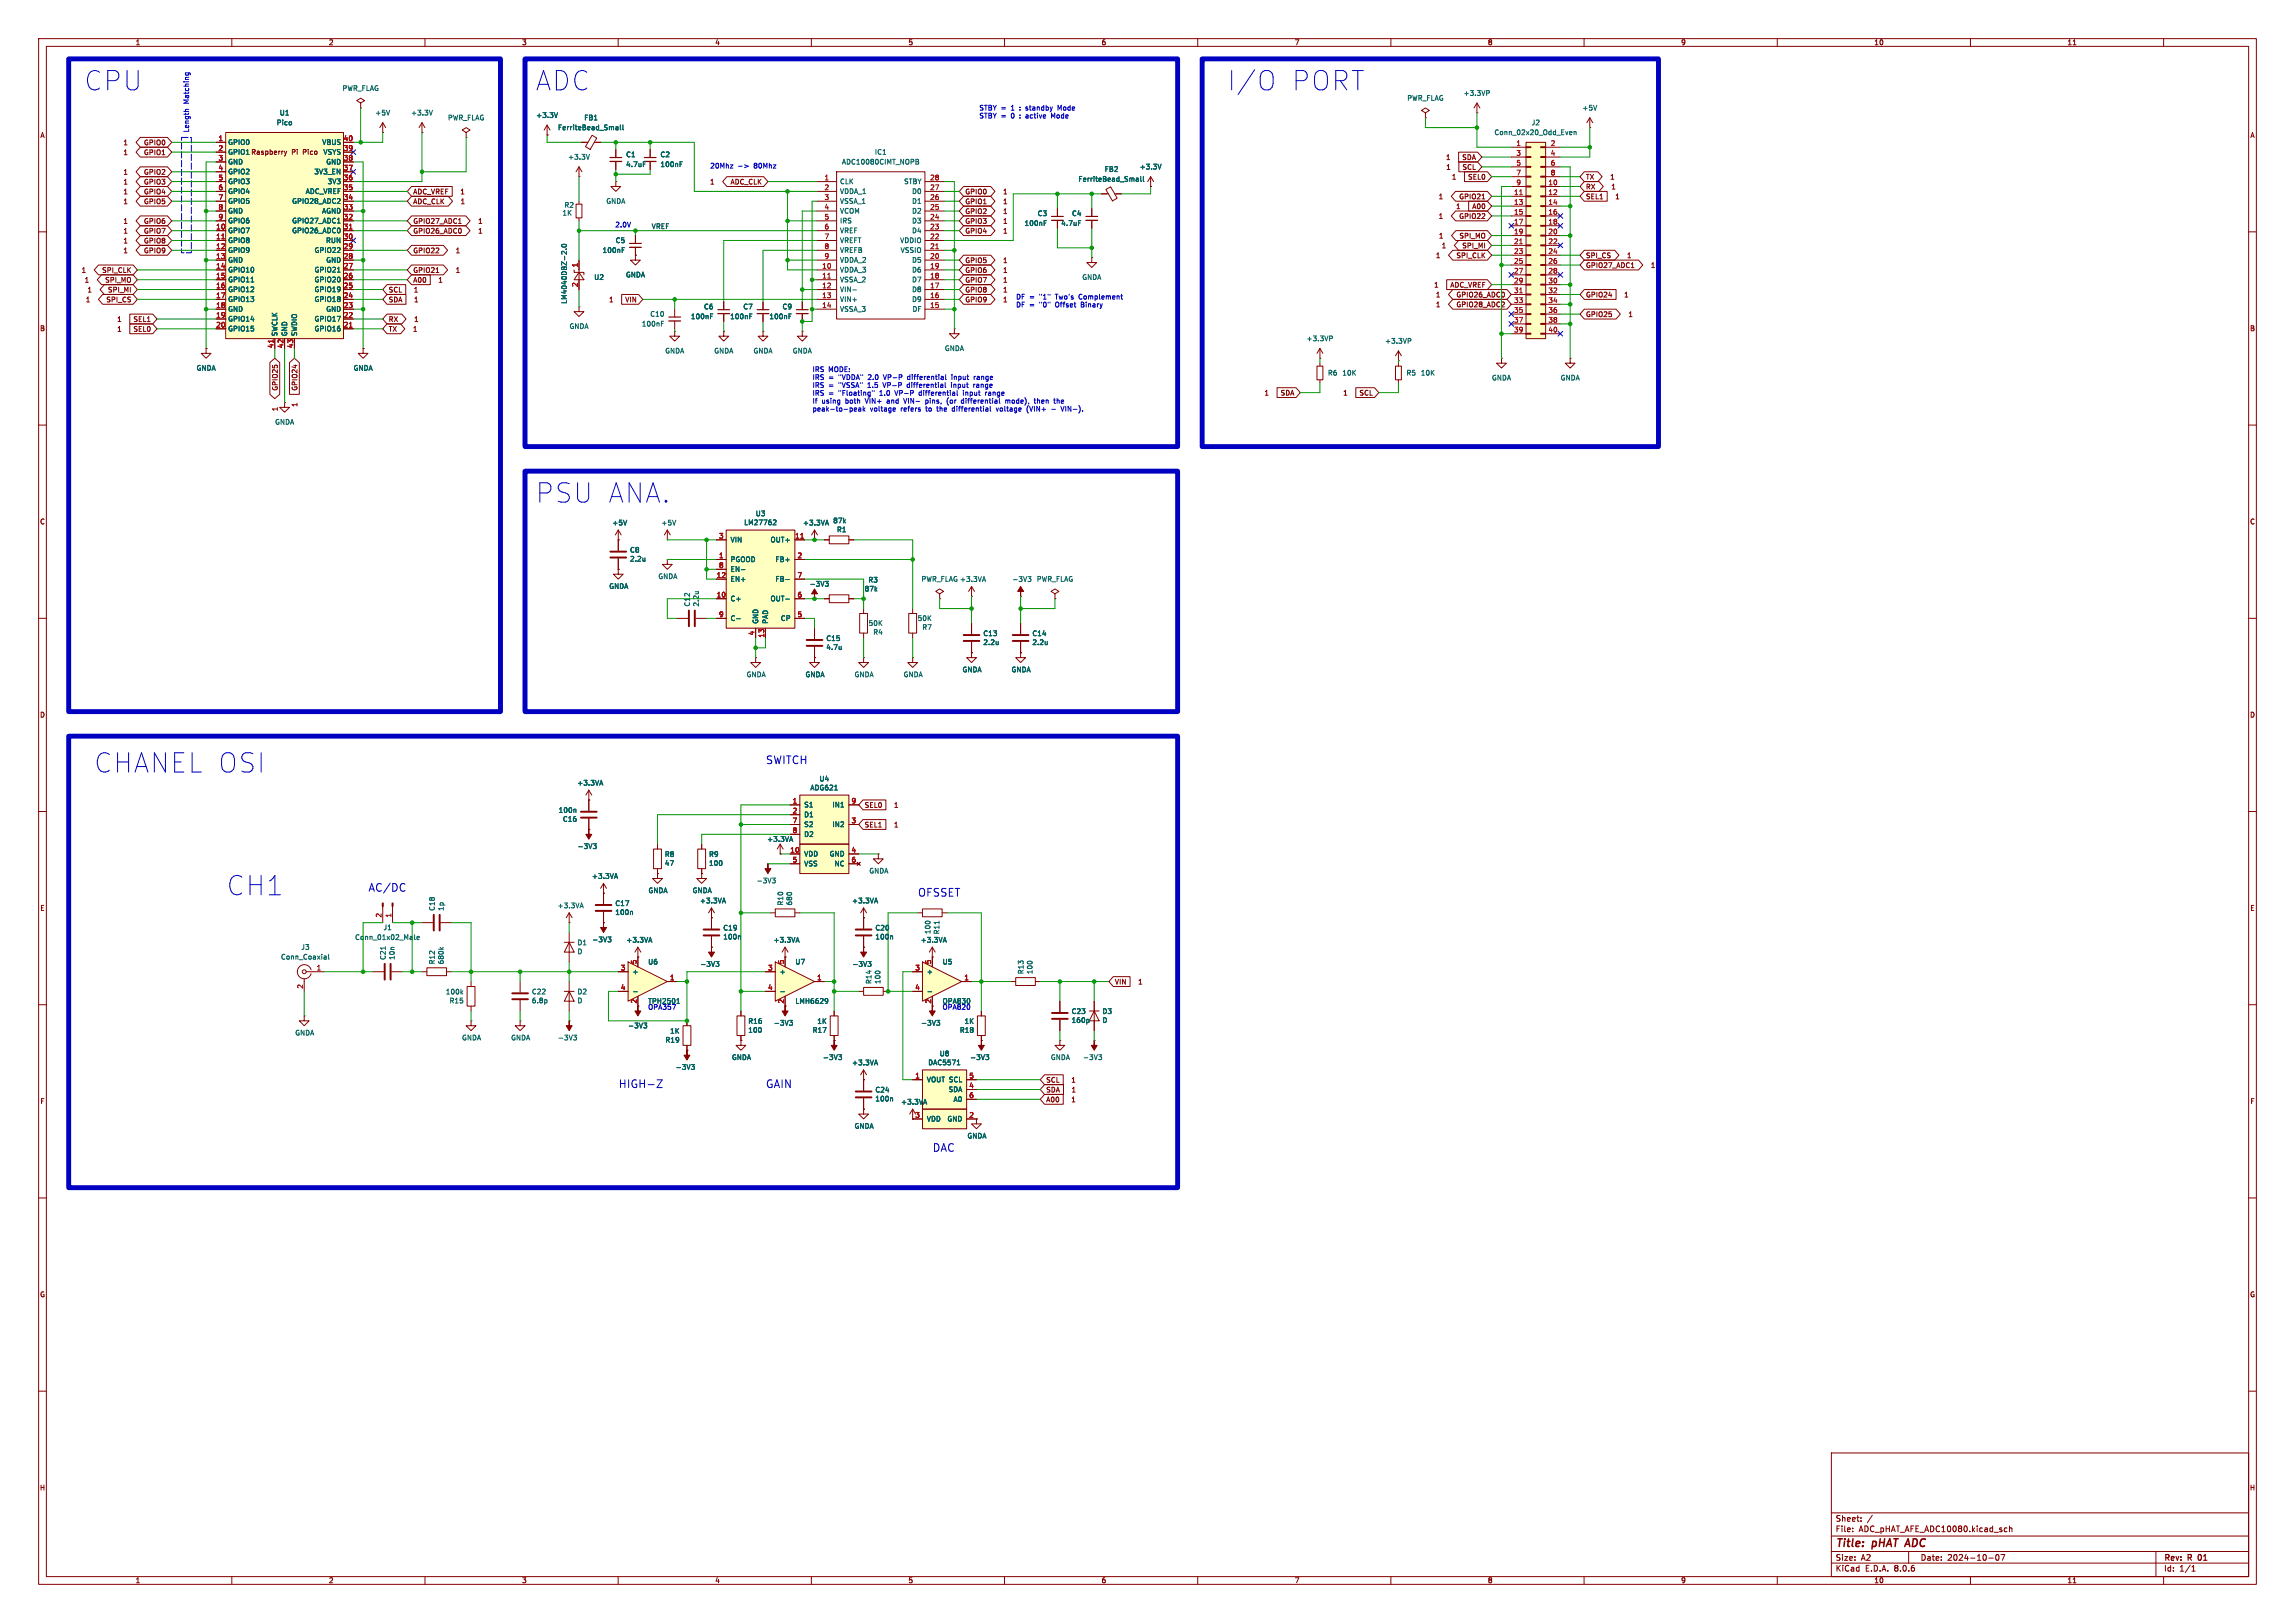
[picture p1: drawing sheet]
<svg xmlns="http://www.w3.org/2000/svg" width="594mm" height="420mm" viewBox="0 0 594 420" stroke-linecap="round" stroke-linejoin="round" font-family="sans-serif">
<defs><g id="words">
<g font-size="7" fill="#0000c2">
<text x="21.6" y="23.9">CPU</text>
<text x="138.4" y="23.9">ADC</text>
<text x="317.5" y="23.9">I/O</text>
<text x="333.6" y="23.9">PORT</text>
<text x="138.4" y="130.6">PSU ANA.</text>
<text x="24.1" y="200.4">CHANEL OSI</text>
<text x="58.4" y="232.2">CH1</text>
</g>
<g font-size="2.8" fill="#0000c2">
<text x="198.1" y="197.9">SWITCH</text>
<text x="95.2" y="230.9">AC/DC</text>
<text x="237.5" y="232.2">OFSSET</text>
<text x="160" y="281.7">HIGH-Z</text>
<text x="198.1" y="281.7">GAIN</text>
<text x="241.3" y="298.2">DAC</text>
</g>
<g font-size="2.8" fill="#840000">
<text x="475" y="400.9">Title:</text>
<text x="484.7" y="400.9">pHAT ADC</text>
</g>
<g font-size="2.1" fill="#840000">
<text x="475" y="394">Sheet:</text>
<text x="475" y="396.7">File:</text>
<text x="481.1" y="396.7">ADC_pHAT_AFE_ADC10080.kicad_sch</text>
<text x="475" y="406.9">KiCad</text>
<text x="475" y="404.1">Size:</text>
<text x="481.7" y="404.1">A2</text>
<text x="482.7" y="406.9">E.D.A.</text>
<text x="490.3" y="406.9">8.0.6</text>
<text x="497" y="404.1">Date:</text>
<text x="504" y="404.1">2024-10-07</text>
<text x="560" y="404.3">Rev:</text>
<text x="560" y="406.9">Id:</text>
<text x="564.1" y="406.9">1/1</text>
<text x="566.4" y="404.3">R</text>
<text x="569.6" y="404.3">01</text>
</g>
<g font-size="1.8" fill="#840000">
<text x="35" y="11.9">1</text>
<text x="85" y="11.9">2</text>
<text x="135" y="11.9">3</text>
<text x="185" y="11.9">4</text>
<text x="235" y="11.9">5</text>
<text x="285" y="11.9">6</text>
<text x="335" y="11.9">7</text>
<text x="385" y="11.9">8</text>
<text x="435" y="11.9">9</text>
<text x="485" y="11.9">10</text>
<text x="535" y="11.9">11</text>
<text x="10.3" y="35.9">A</text>
<text x="582.3" y="35.9">A</text>
<text x="31.8" y="40.3">1</text>
<text x="31.8" y="37.8">1</text>
<text x="37.1" y="40.3">GPIO1</text>
<text x="37.1" y="37.8">GPIO0</text>
<text x="58.9" y="40.2">GPIO1 Raspberry</text>
<text x="75.5" y="40.2">Pi</text>
<text x="78.5" y="40.2">Pico</text>
<text x="374.1" y="41.6">1</text>
<text x="378.3" y="41.6">SDA</text>
<text x="31.8" y="47.9">1</text>
<text x="31.8" y="45.4">1</text>
<text x="37.1" y="47.9">GPIO3</text>
<text x="37.1" y="45.4">GPIO2</text>
<text x="183.7" y="47.9">1</text>
<text x="189" y="47.9">ADC_CLK</text>
<text x="374.2" y="44.1">1</text>
<text x="375.7" y="46.7">1</text>
<text x="378.4" y="44.1">SCL</text>
<text x="379.9" y="46.7">SEL0</text>
<text x="410.4" y="46.7">TX</text>
<text x="416.6" y="46.7">1</text>
<text x="31.8" y="50.5">1</text>
<text x="31.8" y="53">1</text>
<text x="37.1" y="50.5">GPIO4</text>
<text x="37.1" y="53">GPIO5</text>
<text x="106.8" y="50.5">ADC_VREF</text>
<text x="106.8" y="53">ADC_CLK</text>
<text x="119" y="50.5">1</text>
<text x="119.1" y="53">1</text>
<text x="249.7" y="53">GPIO1</text>
<text x="249.7" y="50.5">GPIO0</text>
<text x="259.5" y="53">1</text>
<text x="259.5" y="50.5">1</text>
<text x="372.2" y="51.8">1</text>
<text x="377.6" y="51.8">GPIO21</text>
<text x="410.4" y="49.2">RX</text>
<text x="410.4" y="51.8">SEL1</text>
<text x="416.9" y="49.2">1</text>
<text x="417.9" y="51.8">1</text>
<text x="31.8" y="58.1">1</text>
<text x="37.1" y="58.1">GPIO6</text>
<text x="106.8" y="58.1">GPIO27_ADC1</text>
<text x="123.6" y="58.1">1</text>
<text x="249.7" y="55.6">GPIO2</text>
<text x="249.7" y="58.1">GPIO3</text>
<text x="259.5" y="55.6">1</text>
<text x="259.5" y="58.1">1</text>
<text x="372.2" y="56.8">1</text>
<text x="376.7" y="54.3">1</text>
<text x="377.6" y="56.8">GPIO22</text>
<text x="380.9" y="54.3">A00</text>
<text x="31.8" y="65.7">1</text>
<text x="31.8" y="60.6">1</text>
<text x="31.8" y="63.2">1</text>
<text x="37.1" y="65.7">GPIO9</text>
<text x="37.1" y="60.6">GPIO7</text>
<text x="37.1" y="63.2">GPIO8</text>
<text x="106.8" y="60.6">GPIO26_ADC0</text>
<text x="106.8" y="65.7">GPIO22</text>
<text x="117.8" y="65.7">1</text>
<text x="123.6" y="60.6">1</text>
<text x="249.7" y="60.6">GPIO4</text>
<text x="259.5" y="60.6">1</text>
<text x="372.3" y="61.9">1</text>
<text x="373" y="64.5">1</text>
<text x="377.6" y="61.9">SPI_MO</text>
<text x="378.3" y="64.5">SPI_MI</text>
<text x="21" y="70.8">1</text>
<text x="26.3" y="70.8">SPI_CLK</text>
<text x="106.8" y="70.8">GPIO21</text>
<text x="117.8" y="70.8">1</text>
<text x="249.7" y="68.3">GPIO5</text>
<text x="249.7" y="70.8">GPIO6</text>
<text x="259.5" y="68.3">1</text>
<text x="259.5" y="70.8">1</text>
<text x="371.5" y="67">1</text>
<text x="376.8" y="67">SPI_CLK</text>
<text x="410.4" y="67">SPI_CS</text>
<text x="410.4" y="69.5">GPIO27_ADC1</text>
<text x="421" y="67">1</text>
<text x="427.2" y="69.5">1</text>
<text x="21.8" y="73.3">1</text>
<text x="22.5" y="75.9">1</text>
<text x="27.1" y="73.3">SPI_MO</text>
<text x="27.8" y="75.9">SPI_MI</text>
<text x="100.5" y="75.9">SCL</text>
<text x="106.8" y="73.3">A00</text>
<text x="107" y="75.9">1</text>
<text x="113.3" y="73.3">1</text>
<text x="249.7" y="73.3">GPIO7</text>
<text x="249.7" y="75.9">GPIO8</text>
<text x="259.5" y="73.3">1</text>
<text x="259.5" y="75.9">1</text>
<text x="371.1" y="74.6">1</text>
<text x="371.5" y="77.2">1</text>
<text x="375.3" y="74.6">ADC_VREF</text>
<text x="376.8" y="77.2">GPIO26_ADC0</text>
<text x="410.4" y="77.2">GPIO24</text>
<text x="420.2" y="77.2">1</text>
<text x="22.1" y="78.4">1</text>
<text x="27.4" y="78.4">SPI_CS</text>
<text x="30.2" y="83.5">1</text>
<text x="34.4" y="83.5">SEL1</text>
<text x="100.5" y="78.4">SDA</text>
<text x="100.5" y="83.5">RX</text>
<text x="107" y="78.4">1</text>
<text x="107.1" y="83.5">1</text>
<text x="157.5" y="78.4">1</text>
<text x="161.7" y="78.4">VIN</text>
<text x="249.7" y="78.4">GPIO9</text>
<text x="259.5" y="78.4">1</text>
<text x="371.5" y="79.7">1</text>
<text x="376.8" y="79.7">GPIO28_ADC2</text>
<text x="410.4" y="82.2">GPIO25</text>
<text x="421.4" y="82.2">1</text>
<text x="10.3" y="85.9">B</text>
<text x="30.2" y="86">1</text>
<text x="34.4" y="86">SEL0</text>
<text x="100.5" y="86">TX</text>
<text x="106.8" y="86">1</text>
<text x="582.3" y="85.9">B</text>
<text x="72.1" y="101.2" transform="rotate(-90 72.1 101.2)">GPIO25</text>
<text x="77.2" y="101.2" transform="rotate(-90 77.2 101.2)">GPIO24</text>
<text x="72.1" y="106.5" transform="rotate(-90 72.1 106.5)">1</text>
<text x="77.2" y="105.4" transform="rotate(-90 77.2 105.4)">1</text>
<text x="327.2" y="102.6">1</text>
<text x="331.4" y="102.6">SDA</text>
<text x="347.5" y="102.6">1</text>
<text x="351.7" y="102.6">SCL</text>
<text x="10.3" y="135.9">C</text>
<text x="582.3" y="135.9">C</text>
<text x="10.3" y="185.9">D</text>
<text x="582.3" y="185.9">D</text>
<text x="223.7" y="209.2">SEL0</text>
<text x="231.3" y="209.2">1</text>
<text x="223.7" y="214.3">SEL1</text>
<text x="231.3" y="214.3">1</text>
<text x="10.3" y="235.9">E</text>
<text x="582.3" y="235.9">E</text>
<text x="288.5" y="255">VIN</text>
<text x="294.5" y="255">1</text>
<text x="164.8" y="259.8" transform="rotate(-90 164.8 259.8)">2</text>
<text x="202.9" y="259.8" transform="rotate(-90 202.9 259.8)">2</text>
<text x="241" y="259.8" transform="rotate(-90 241 259.8)">2</text>
<text x="270.7" y="280.4">SCL</text>
<text x="277.2" y="280.4">1</text>
<text x="10.3" y="285.9">F</text>
<text x="270.7" y="282.9">SDA</text>
<text x="270.7" y="285.4">A00</text>
<text x="277.2" y="285.4">1</text>
<text x="277.2" y="282.9">1</text>
<text x="582.3" y="285.9">F</text>
<text x="10.3" y="335.9">G</text>
<text x="582.3" y="335.9">G</text>
<text x="10.2" y="385.9">H</text>
<text x="582.2" y="385.9">H</text>
<text x="35" y="409.9">1</text>
<text x="85" y="409.9">2</text>
<text x="135" y="409.9">3</text>
<text x="185" y="409.9">4</text>
<text x="235" y="409.9">5</text>
<text x="285" y="409.9">6</text>
<text x="335" y="409.9">7</text>
<text x="385" y="409.9">8</text>
<text x="435" y="409.9">9</text>
<text x="485" y="409.9">10</text>
<text x="535" y="409.9">11</text>
</g>
<g font-size="1.8" fill="#006464">
<text x="88.5" y="23.7">PWR_FLAG</text>
<text x="364.1" y="26.3">PWR_FLAG</text>
<text x="378.7" y="25">+3.3VP</text>
<text x="409.4" y="28.8">+5V</text>
<text x="71.5" y="32.6">Pico</text>
<text x="72.3" y="30.1">U1</text>
<text x="97" y="30.1">+5V</text>
<text x="106.3" y="30.1">+3.3V</text>
<text x="115.8" y="31.3">PWR_FLAG</text>
<text x="138.7" y="30.7">+3.3V</text>
<text x="144.3" y="33.9">FerriteBead_Small</text>
<text x="151.1" y="31.3">FB1</text>
<text x="386.7" y="35.2">Conn_02x20_Odd_Even</text>
<text x="396.3" y="32.6">J2</text>
<text x="58.9" y="37.7">GPIO0</text>
<text x="58.9" y="40.2">GPIO1</text>
<text x="83.3" y="37.7">VBUS</text>
<text x="83.6" y="40.2">VSYS</text>
<text x="146.9" y="41.5">+3.3V</text>
<text x="161.9" y="40.9">C1</text>
<text x="170.8" y="40.9">C2</text>
<text x="226.3" y="40.2">IC1</text>
<text x="58.9" y="42.8">GND</text>
<text x="58.9" y="45.3">GPIO2</text>
<text x="58.9" y="47.9">GPIO3</text>
<text x="81.2" y="45.3">3V3_EN</text>
<text x="84.3" y="42.8">GND</text>
<text x="84.7" y="47.9">3V3</text>
<text x="161.9" y="43.4">4.7uF</text>
<text x="170.8" y="43.4">100nF</text>
<text x="217.3" y="47.9">CLK</text>
<text x="217.8" y="42.8">ADC10080CIMT_NOPB</text>
<text x="233.9" y="47.9">STBY</text>
<text x="279" y="47.2">FerriteBead_Small</text>
<text x="285.8" y="44.7">FB2</text>
<text x="294.9" y="44">+3.3V</text>
<text x="58.9" y="50.4">GPIO4</text>
<text x="58.9" y="52.9">GPIO5</text>
<text x="75.5" y="52.9">GPIO28_ADC2</text>
<text x="79" y="50.4">ADC_VREF</text>
<text x="146" y="53.9">R2</text>
<text x="156.8" y="52.9">GNDA</text>
<text x="217.3" y="50.4">VDDA_1</text>
<text x="217.3" y="52.9">VSSA_1</text>
<text x="236" y="52.9">D1</text>
<text x="236" y="50.4">D0</text>
<text x="58.9" y="55.5">GND</text>
<text x="58.9" y="58">GPIO6</text>
<text x="75.5" y="58">GPIO27_ADC1</text>
<text x="83.2" y="55.5">AGND</text>
<text x="145.5" y="56">1K</text>
<text x="217.3" y="55.5">VCOM</text>
<text x="217.3" y="58">IRS</text>
<text x="236" y="58">D3</text>
<text x="236" y="55.5">D2</text>
<text x="265.1" y="58.7">100nF</text>
<text x="268.5" y="56.1">C3</text>
<text x="274.6" y="58.7">4.7uF</text>
<text x="277.3" y="56.1">C4</text>
<text x="58.9" y="60.6">GPIO7</text>
<text x="58.9" y="63.1">GPIO8</text>
<text x="58.9" y="65.6">GPIO9</text>
<text x="75.5" y="60.6">GPIO26_ADC0</text>
<text x="81.3" y="65.6">GPIO22</text>
<text x="84.3" y="63.1">RUN</text>
<text x="155.8" y="65.6">100nF</text>
<text x="159.2" y="63.1">C5</text>
<text x="217.3" y="60.6">VREF</text>
<text x="217.3" y="63.1">VREFT</text>
<text x="217.3" y="65.6">VREFB</text>
<text x="232.9" y="63.1">VDDIO</text>
<text x="233" y="65.6">VSSIO</text>
<text x="236" y="60.6">D4</text>
<text x="58.9" y="68.2">GND</text>
<text x="58.9" y="70.7">GPIO10</text>
<text x="81.3" y="70.7">GPIO21</text>
<text x="84.3" y="68.2">GND</text>
<text x="161.9" y="72">GNDA</text>
<text x="217.3" y="70.7">VDDA_3</text>
<text x="217.3" y="68.2">VDDA_2</text>
<text x="236" y="70.7">D6</text>
<text x="236" y="68.2">D5</text>
<text x="58.9" y="73.3">GPIO11</text>
<text x="58.9" y="75.8">GPIO12</text>
<text x="81.3" y="75.8">GPIO19</text>
<text x="81.3" y="73.3">GPIO20</text>
<text x="153.7" y="72.6">U2</text>
<text x="217.3" y="73.3">VSSA_2</text>
<text x="217.3" y="75.8">VIN-</text>
<text x="236" y="75.8">D8</text>
<text x="236" y="73.3">D7</text>
<text x="280" y="72.6">GNDA</text>
<text x="58.9" y="78.3">GPIO13</text>
<text x="58.9" y="80.9">GND</text>
<text x="58.9" y="83.4">GPIO14</text>
<text x="81.3" y="83.4">GPIO17</text>
<text x="81.3" y="78.3">GPIO18</text>
<text x="84.3" y="80.9">GND</text>
<text x="146.9" y="78.7" transform="rotate(-90 146.9 78.7)">LM4040DBZ-2.0</text>
<text x="168.2" y="82.1">C10</text>
<text x="178.7" y="82.8">100nF</text>
<text x="182.1" y="80.2">C6</text>
<text x="188.9" y="82.8">100nF</text>
<text x="192.3" y="80.2">C7</text>
<text x="199" y="82.8">100nF</text>
<text x="202.4" y="80.2">C9</text>
<text x="217.3" y="78.3">VIN+</text>
<text x="217.3" y="80.9">VSSA_3</text>
<text x="236" y="78.3">D9</text>
<text x="236.1" y="80.9">DF</text>
<text x="58.9" y="86">GPIO15</text>
<text x="72" y="87.1" transform="rotate(-90 72 87.1)">SWCLK</text>
<text x="74.5" y="87.1" transform="rotate(-90 74.5 87.1)">GND</text>
<text x="77.1" y="87.1" transform="rotate(-90 77.1 87.1)">SWDIO</text>
<text x="81.3" y="86">GPIO16</text>
<text x="147.3" y="85.3">GNDA</text>
<text x="166" y="84.7">100nF</text>
<text x="338.1" y="88.5">+3.3VP</text>
<text x="358.4" y="89.1">+3.3VP</text>
<text x="172" y="91.7">GNDA</text>
<text x="184.7" y="91.7">GNDA</text>
<text x="194.9" y="91.7">GNDA</text>
<text x="205.1" y="91.7">GNDA</text>
<text x="244.4" y="91">GNDA</text>
<text x="50.8" y="96.1">GNDA</text>
<text x="91.4" y="96.1">GNDA</text>
<text x="343.6" y="97.4">R6</text>
<text x="347.3" y="97.4">10K</text>
<text x="363.9" y="97.4">R5</text>
<text x="367.6" y="97.4">10K</text>
<text x="386" y="98.7">GNDA</text>
<text x="403.8" y="98.7">GNDA</text>
<text x="71.1" y="110.1">GNDA</text>
<text x="158.4" y="136.2">+5V</text>
<text x="171.1" y="136.2">+5V</text>
<text x="192.5" y="136.1">LM27762</text>
<text x="195.5" y="133.8">U3</text>
<text x="207.7" y="136.2">+3.3VA</text>
<text x="215.5" y="135.6">87k</text>
<text x="216.5" y="137.9">R1</text>
<text x="163" y="143.2">C8</text>
<text x="189" y="140.6">VIN</text>
<text x="199.3" y="140.6">OUT+</text>
<text x="163" y="145.5">2.2u</text>
<text x="189" y="145.6">PGOOD</text>
<text x="189" y="148.2">EN-</text>
<text x="200.6" y="145.6">FB+</text>
<text x="157.6" y="152.6">GNDA</text>
<text x="170.3" y="150">GNDA</text>
<text x="189" y="155.8">C+</text>
<text x="189" y="150.7">EN+</text>
<text x="199.3" y="155.8">OUT-</text>
<text x="200.6" y="150.7">FB-</text>
<text x="209.4" y="152">-3V3</text>
<text x="223.7" y="153.3">87k</text>
<text x="224.6" y="151">R3</text>
<text x="238.4" y="150.7">PWR_FLAG+3.3VA</text>
<text x="261.9" y="150.8">-3V3</text>
<text x="268.2" y="150.7">PWR_FLAG</text>
<text x="178.8" y="157.1" transform="rotate(-90 178.8 157.1)">C12</text>
<text x="181.1" y="157.1" transform="rotate(-90 181.1 157.1)">2.2u</text>
<text x="189" y="160.9">C-</text>
<text x="196.4" y="161.5" transform="rotate(-90 196.4 161.5)">GND</text>
<text x="199" y="161.5" transform="rotate(-90 199 161.5)">PAD</text>
<text x="202" y="160.9">CP</text>
<text x="237.4" y="160.9">50K</text>
<text x="213.8" y="166.1">C15</text>
<text x="224.7" y="162.2">50K</text>
<text x="225.9" y="164.5">R4</text>
<text x="238.6" y="163.2">R7</text>
<text x="254.4" y="164.8">C13</text>
<text x="254.4" y="167.1">2.2u</text>
<text x="267.1" y="164.8">C14</text>
<text x="267.1" y="167.1">2.2u</text>
<text x="213.8" y="168.4">4.7u</text>
<text x="193.1" y="175.4">GNDA</text>
<text x="208.4" y="175.4">GNDA</text>
<text x="221.1" y="175.4">GNDA</text>
<text x="233.8" y="175.4">GNDA</text>
<text x="249" y="174.2">GNDA</text>
<text x="261.7" y="174.2">GNDA</text>
<text x="149.3" y="203.5">+3.3VA</text>
<text x="212" y="202.4">U4</text>
<text x="208" y="209.1">S1</text>
<text x="209.6" y="204.7">ADG621</text>
<text x="215.3" y="209.1">IN1</text>
<text x="144.5" y="210.5">100n</text>
<text x="145.6" y="212.9">C16</text>
<text x="208" y="211.7">D1</text>
<text x="208" y="214.2">S2</text>
<text x="215.3" y="214.2">IN2</text>
<text x="149.4" y="219.9">-3V3</text>
<text x="172" y="221.9">R8</text>
<text x="183.4" y="221.9">R9</text>
<text x="198.4" y="218">+3.3VA</text>
<text x="208" y="221.8">VDD</text>
<text x="208" y="216.8">D2</text>
<text x="214.6" y="221.8">GND</text>
<text x="153.1" y="227.6">+3.3VA</text>
<text x="172" y="224.3">47</text>
<text x="183.4" y="224.3">100</text>
<text x="208" y="224.4">VSS</text>
<text x="215.9" y="224.4">NC</text>
<text x="224.9" y="226.2">GNDA</text>
<text x="167.7" y="231.3">GNDA</text>
<text x="179.2" y="231.3">GNDA</text>
<text x="181" y="234">+3.3VA</text>
<text x="195.7" y="228.8">-3V3</text>
<text x="220.4" y="234">+3.3VA</text>
<text x="112.7" y="235.8" transform="rotate(-90 112.7 235.8)">C18</text>
<text x="115" y="235.8" transform="rotate(-90 115 235.8)">1p</text>
<text x="144.2" y="235.2">+3.3VA</text>
<text x="159.1" y="237">100n</text>
<text x="159.1" y="234.6">C17</text>
<text x="202.9" y="234.4" transform="rotate(-90 202.9 234.4)">R10</text>
<text x="205.2" y="234.4" transform="rotate(-90 205.2 234.4)">680</text>
<text x="77.9" y="246">J3</text>
<text x="91.8" y="243.4">Conn_01x02_Male</text>
<text x="99.1" y="240.9">J1</text>
<text x="149.4" y="244.8">D1</text>
<text x="153.2" y="244">-3V3</text>
<text x="162" y="244.1">+3.3VA</text>
<text x="187.1" y="243.3">100n</text>
<text x="187.1" y="241">C19</text>
<text x="200.1" y="244.1">+3.3VA</text>
<text x="226.5" y="243.3">100n</text>
<text x="226.5" y="241">C20</text>
<text x="238.2" y="244.1">+3.3VA</text>
<text x="241" y="241.8" transform="rotate(-90 241 241.8)">100</text>
<text x="243.3" y="241.9" transform="rotate(-90 243.3 241.9)">R11</text>
<text x="72.6" y="248.5">Conn_Coaxial</text>
<text x="100" y="248.5" transform="rotate(-90 100 248.5)">C21</text>
<text x="102.3" y="248.5" transform="rotate(-90 102.3 248.5)">10n</text>
<text x="112.7" y="249.7" transform="rotate(-90 112.7 249.7)">R12</text>
<text x="115" y="249.7" transform="rotate(-90 115 249.7)">680k</text>
<text x="149.4" y="247.1">D</text>
<text x="167.6" y="249.8">U6</text>
<text x="181.1" y="250.4">-3V3</text>
<text x="205.7" y="249.8">U7</text>
<text x="220.5" y="250.4">-3V3</text>
<text x="243.8" y="249.8">U5</text>
<text x="115.3" y="257.5">100k</text>
<text x="137.6" y="257.5">C22</text>
<text x="149.4" y="257.5">D2</text>
<text x="163.6" y="252.3">+</text>
<text x="201.7" y="252.3">+</text>
<text x="225.8" y="254.8" transform="rotate(-90 225.8 254.8)">R14</text>
<text x="228.1" y="254.8" transform="rotate(-90 228.1 254.8)">100</text>
<text x="239.8" y="252.3">+</text>
<text x="265.1" y="252.2" transform="rotate(-90 265.1 252.2)">R13</text>
<text x="267.4" y="252.2" transform="rotate(-90 267.4 252.2)">100</text>
<text x="116.2" y="259.8">R15</text>
<text x="137.6" y="259.8">6.8p</text>
<text x="149.4" y="259.8">D</text>
<text x="167.6" y="261.4">OPA357</text>
<text x="167.6" y="259.9">TPH2501</text>
<text x="205.7" y="259.9">LMH6629</text>
<text x="243.8" y="259.9">OPA830</text>
<text x="277.3" y="262.6">C23</text>
<text x="285.3" y="262.6">D3</text>
<text x="76.3" y="268.1">GNDA</text>
<text x="119.5" y="269.4">GNDA</text>
<text x="132.2" y="269.4">GNDA</text>
<text x="144.3" y="269.4">-3V3</text>
<text x="162.5" y="266.3">-3V3</text>
<text x="173.3" y="267.7">1K</text>
<text x="193.6" y="267.4">100</text>
<text x="193.6" y="265.1">R16</text>
<text x="200.2" y="265.6">-3V3</text>
<text x="210.2" y="267.5">R17</text>
<text x="211.4" y="265.2">1K</text>
<text x="238.3" y="265.6">-3V3</text>
<text x="248.3" y="267.5">R18</text>
<text x="249.5" y="265.2">1K</text>
<text x="277.3" y="264.9">160p</text>
<text x="285.3" y="264.9">D</text>
<text x="172.1" y="270">R19</text>
<text x="189.3" y="274.5">GNDA</text>
<text x="212.9" y="274.5">-3V3</text>
<text x="220.4" y="275.9">+3.3VA</text>
<text x="240.1" y="275.8">DAC5571</text>
<text x="243.1" y="273.5">U8</text>
<text x="251" y="274.5">-3V3</text>
<text x="271.9" y="274.5">GNDA</text>
<text x="280.2" y="274.5">-3V3</text>
<text x="174.8" y="277">-3V3</text>
<text x="239.8" y="280.3">VOUT SCL</text>
<text x="226.5" y="285.2">100n</text>
<text x="226.5" y="282.9">C24</text>
<text x="233.1" y="286">+3.3VA</text>
<text x="245.4" y="282.8">SDA</text>
<text x="246.7" y="285.3">A0</text>
<text x="221.1" y="292.3">GNDA</text>
<text x="239.8" y="290.4">VDD</text>
<text x="245.1" y="290.4">GND</text>
<text x="250.3" y="294.8">GNDA</text>
</g>
<g font-size="1.8" fill="#0000c2">
<text x="49.1" y="26.9" transform="rotate(-90 49.1 26.9)">Matching</text>
<text x="253.4" y="28.8">STBY =</text>
<text x="261.8" y="28.8">1</text>
<text x="264.2" y="28.8">:</text>
<text x="266" y="28.8">standby</text>
<text x="274.5" y="28.8">Mode</text>
<text x="49.1" y="34.4" transform="rotate(-90 49.1 34.4)">Length</text>
<text x="253.4" y="30.8">STBY =</text>
<text x="261.8" y="30.8">0</text>
<text x="264.2" y="30.8">:</text>
<text x="266" y="30.8">active</text>
<text x="272.8" y="30.8">Mode</text>
<text x="183.7" y="43.8">20Mhz</text>
<text x="195.2" y="43.8">80Mhz</text>
<text x="159.1" y="59">2.0V</text>
<text x="262.9" y="77.7">DF =</text>
<text x="269.2" y="77.7">&quot;1&quot;</text>
<text x="273.5" y="77.7">Two's</text>
<text x="279.7" y="77.7">Complement</text>
<text x="262.9" y="79.7">DF =</text>
<text x="269.2" y="79.7">&quot;0&quot;</text>
<text x="273.5" y="79.7">Offset</text>
<text x="280.3" y="79.7">Binary</text>
<text x="210.2" y="96.5">IRS</text>
<text x="210.2" y="98.5">IRS</text>
<text x="210.2" y="100.6">IRS</text>
<text x="214.4" y="96.5">MODE:</text>
<text x="214.4" y="98.5">=</text>
<text x="214.4" y="100.6">=</text>
<text x="217.2" y="98.5">&quot;VDDA&quot;</text>
<text x="217.2" y="100.6">&quot;VSSA&quot;</text>
<text x="224.9" y="100.6">1.5</text>
<text x="225" y="98.5">2.0</text>
<text x="229.1" y="100.6">VP-P</text>
<text x="229.2" y="98.5">VP-P</text>
<text x="235.5" y="100.6">differential</text>
<text x="235.6" y="98.5">differential</text>
<text x="247.1" y="100.6">input</text>
<text x="247.2" y="98.5">input</text>
<text x="253" y="100.6">range</text>
<text x="253.2" y="98.5">range</text>
<text x="210.2" y="102.6">IRS</text>
<text x="210.2" y="104.6">If</text>
<text x="210.2" y="106.7">peak-to-peak</text>
<text x="212.7" y="104.6">using</text>
<text x="214.4" y="102.6">=</text>
<text x="217.2" y="102.6">&quot;Floating&quot;</text>
<text x="218.9" y="104.6">both</text>
<text x="224.3" y="104.6">VIN+</text>
<text x="225.2" y="106.7">voltage</text>
<text x="228" y="102.6">1.0</text>
<text x="230" y="104.6">and</text>
<text x="232.2" y="102.6">VP-P</text>
<text x="233.3" y="106.7">refers</text>
<text x="234.7" y="104.6">VIN-</text>
<text x="238.5" y="102.6">differential</text>
<text x="239.9" y="106.7">to</text>
<text x="240.4" y="104.6">pins,</text>
<text x="243" y="106.7">the</text>
<text x="246.1" y="104.6">(or</text>
<text x="247.1" y="106.7">differential</text>
<text x="250.1" y="104.6">differential</text>
<text x="250.2" y="102.6">input</text>
<text x="256.1" y="102.6">range</text>
<text x="258.8" y="106.7">voltage</text>
<text x="261.7" y="104.6">mode),</text>
<text x="266.8" y="106.7">(VIN+</text>
<text x="269.4" y="104.6">then</text>
<text x="274.7" y="104.6">the</text>
<text x="276.2" y="106.7">VIN-).</text>
<text x="243.8" y="261.4">OPA820</text>
</g>
<g font-size="1.8" fill="#a90000">
<text x="56.4" y="36.6">1</text>
<text x="56.4" y="39.1">2</text>
<text x="56.4" y="41.7">3</text>
<text x="88.9" y="41.7">38</text>
<text x="88.9" y="39.1">39</text>
<text x="88.9" y="36.6">40</text>
<text x="392.4" y="37.8">1</text>
<text x="392.4" y="40.4">3</text>
<text x="401.2" y="37.8">2</text>
<text x="401.2" y="40.4">4</text>
<text x="56.4" y="44.2">4</text>
<text x="56.4" y="46.7">5</text>
<text x="88.9" y="46.7">36</text>
<text x="88.9" y="44.2">37</text>
<text x="213.3" y="46.7">1</text>
<text x="240.6" y="46.7">28</text>
<text x="392.4" y="42.9">5</text>
<text x="392.4" y="45.5">7</text>
<text x="401.2" y="42.9">6</text>
<text x="401.2" y="45.5">8</text>
<text x="56.4" y="49.3">6</text>
<text x="56.4" y="51.8">7</text>
<text x="88.9" y="51.8">34</text>
<text x="88.9" y="49.3">35</text>
<text x="213.3" y="49.3">2</text>
<text x="213.3" y="51.8">3</text>
<text x="240.6" y="51.8">26</text>
<text x="240.6" y="49.3">27</text>
<text x="391.8" y="50.5">11</text>
<text x="391.8" y="53.1">13</text>
<text x="392.4" y="48">9</text>
<text x="400.6" y="48">10</text>
<text x="400.6" y="50.5">12</text>
<text x="400.6" y="53.1">14</text>
<text x="55.8" y="59.4">10</text>
<text x="56.4" y="54.4">8</text>
<text x="56.4" y="56.9">9</text>
<text x="88.9" y="59.4">31</text>
<text x="88.9" y="56.9">32</text>
<text x="88.9" y="54.4">33</text>
<text x="213.3" y="54.4">4</text>
<text x="213.3" y="56.9">5</text>
<text x="213.3" y="59.4">6</text>
<text x="240.6" y="59.4">23</text>
<text x="240.6" y="56.9">24</text>
<text x="240.6" y="54.4">25</text>
<text x="391.8" y="55.6">15</text>
<text x="391.8" y="58.2">17</text>
<text x="400.6" y="55.6">16</text>
<text x="400.6" y="58.2">18</text>
<text x="55.8" y="62">11</text>
<text x="55.8" y="64.5">12</text>
<text x="88.9" y="64.5">29</text>
<text x="88.9" y="62">30</text>
<text x="213.3" y="62">7</text>
<text x="213.3" y="64.5">8</text>
<text x="240.6" y="64.5">21</text>
<text x="240.6" y="62">22</text>
<text x="391.8" y="60.7">19</text>
<text x="391.8" y="63.2">21</text>
<text x="391.8" y="65.8">23</text>
<text x="400.6" y="60.7">20</text>
<text x="400.6" y="63.2">22</text>
<text x="400.6" y="65.8">24</text>
<text x="55.8" y="67.1">13</text>
<text x="55.8" y="69.6">14</text>
<text x="88.9" y="69.6">27</text>
<text x="88.9" y="67.1">28</text>
<text x="149.6" y="69.3" transform="rotate(-90 149.6 69.3)">1</text>
<text x="212.7" y="69.6">10</text>
<text x="213.3" y="67.1">9</text>
<text x="240.6" y="69.6">19</text>
<text x="240.6" y="67.1">20</text>
<text x="391.8" y="68.3">25</text>
<text x="391.8" y="70.9">27</text>
<text x="400.6" y="68.3">26</text>
<text x="400.6" y="70.9">28</text>
<text x="55.8" y="72.1">15</text>
<text x="55.8" y="74.7">16</text>
<text x="55.8" y="77.2">17</text>
<text x="88.9" y="77.2">24</text>
<text x="88.9" y="74.7">25</text>
<text x="88.9" y="72.1">26</text>
<text x="149.6" y="74.4" transform="rotate(-90 149.6 74.4)">2</text>
<text x="212.7" y="72.1">11</text>
<text x="212.7" y="74.7">12</text>
<text x="212.7" y="77.2">13</text>
<text x="240.6" y="77.2">16</text>
<text x="240.6" y="74.7">17</text>
<text x="240.6" y="72.1">18</text>
<text x="391.8" y="73.4">29</text>
<text x="391.8" y="75.9">31</text>
<text x="400.6" y="73.4">30</text>
<text x="400.6" y="75.9">32</text>
<text x="55.8" y="79.8">18</text>
<text x="55.8" y="82.3">19</text>
<text x="88.9" y="82.3">22</text>
<text x="88.9" y="79.8">23</text>
<text x="212.7" y="79.8">14</text>
<text x="240.6" y="79.8">15</text>
<text x="391.8" y="78.5">33</text>
<text x="391.8" y="81">35</text>
<text x="391.8" y="83.6">37</text>
<text x="400.6" y="78.5">34</text>
<text x="400.6" y="81">36</text>
<text x="400.6" y="83.6">38</text>
<text x="55.8" y="84.8">20</text>
<text x="88.9" y="84.8">21</text>
<text x="391.8" y="86.1">39</text>
<text x="400.6" y="86.1">40</text>
<text x="70.9" y="90.2" transform="rotate(-90 70.9 90.2)">41</text>
<text x="73.4" y="90.2" transform="rotate(-90 73.4 90.2)">42</text>
<text x="75.9" y="90.2" transform="rotate(-90 75.9 90.2)">43</text>
<text x="186" y="139.4">3</text>
<text x="205.7" y="139.4">11</text>
<text x="185.4" y="149.6">12</text>
<text x="186" y="144.5">1</text>
<text x="186" y="147.1">8</text>
<text x="206.3" y="144.5">2</text>
<text x="206.3" y="149.6">7</text>
<text x="185.4" y="154.7">10</text>
<text x="206.3" y="154.7">6</text>
<text x="186" y="159.8">9</text>
<text x="206.3" y="159.8">5</text>
<text x="195.3" y="164.5" transform="rotate(-90 195.3 164.5)">4</text>
<text x="197.9" y="165.1" transform="rotate(-90 197.9 165.1)">13</text>
<text x="205" y="208">1</text>
<text x="220.3" y="208">9</text>
<text x="205" y="210.6">2</text>
<text x="205" y="213.1">7</text>
<text x="205" y="215.6">8</text>
<text x="220.3" y="213.1">3</text>
<text x="204.4" y="220.7">10</text>
<text x="220.3" y="220.7">4</text>
<text x="205" y="223.3">5</text>
<text x="220.3" y="223.3">6</text>
<text x="98.8" y="237.6" transform="rotate(-90 98.8 237.6)">2</text>
<text x="101.3" y="237.6" transform="rotate(-90 101.3 237.6)">1</text>
<text x="81.8" y="251.2">1</text>
<text x="160.6" y="251.2">3</text>
<text x="164.8" y="249.6" transform="rotate(-90 164.8 249.6)">5</text>
<text x="198.7" y="251.2">3</text>
<text x="202.9" y="249.6" transform="rotate(-90 202.9 249.6)">5</text>
<text x="236.8" y="251.2">3</text>
<text x="241" y="249.6" transform="rotate(-90 241 249.6)">5</text>
<text x="78.5" y="256" transform="rotate(-90 78.5 256)">2</text>
<text x="160.6" y="256.3">4</text>
<text x="173.3" y="253.7">1</text>
<text x="198.7" y="256.3">4</text>
<text x="211.4" y="253.7">1</text>
<text x="236.8" y="256.3">4</text>
<text x="249.5" y="253.7">1</text>
<text x="236.8" y="279.1">1</text>
<text x="250.8" y="281.7">4</text>
<text x="250.8" y="279.1">5</text>
<text x="250.8" y="284.2">6</text>
<text x="236.8" y="289.3">3</text>
<text x="250.8" y="289.3">2</text>
</g>
<text font-size="1.8" fill="#0f0f0f" x="168.6" y="59.3">VREF</text>
</g></defs>
<g fill="none" stroke="#840000" stroke-width=".26">
<path d="M10 10h574v400h-574zM12 12h570v396h-570zM60 10v2M110 10v2M160 10v2M210 10v2M260 10v2M310 10v2M360 10v2M410 10v2M460 10v2M510 10v2"/>
<path d="M536.6 11.6h.7M560 10v2M120.6 34.3l1.1-.6-1.1-.7-1 .7 1 .6v1.3M120.6 35.6h.1M150.5 36.8h1.6M153.2 35l1.3 .7-1.7 3-1.3-.8zM153.8 36.8h1.8M10 60h2M149.1 52.8h1.5v3.6h-1.5zM149.9 45.7h.1M149.9 43.2v2.5M149.9 52.1v.7"/>
<path d="M149.9 56.4v.8M149.9 43.2l.7 1.3M149.9 43.2l-.8 1.3M159.4 47v1.3h1.3l-1.3 1.2-1.3-1.2h1.3M159.4 47h.1M211.5 47h5M211.5 49.5h5M211.5 59.7h5M211.5 57.2h5M211.5 54.6h5M211.5 52.1h5M216.5 44.5h22.9v38.1h-22.9z"/>
<path d="M239.4 47h5.1M239.4 49.5h5.1M239.4 59.7h5.1M239.4 57.2h5.1M239.4 54.6h5.1M239.4 52.1h5.1M582 60h2M148.6 69.9v.6h2.5v.6M149.9 67.3v7.6M149.9 70.5l1.2 1.9h-2.5zM149.9 79.4v1.2h-1.3l1.3 1.3 1.2-1.3h-1.2M149.9 79.4h.1"/>
<path d="M164.5 61v2M164.5 64v2M211.5 69.9h5M211.5 72.4h5M211.5 74.9h5M211.5 77.5h5M211.5 67.3h5M211.5 64.8h5M211.5 62.2h5M239.4 69.9h5.1M239.4 72.4h5.1M239.4 74.9h5.1"/>
<path d="M239.4 77.5h5.1M239.4 67.3h5.1M239.4 64.8h5.1M239.4 62.2h5.1M211.5 80h5M239.4 80h5.1M247 85.1v1.3h1.3l-1.3 1.2-1.3-1.2h1.3M247 85.1h.1M10 110h2M582 110h2M10 160h2M582 160h2"/>
<path d="M10 210h2M582 210h2M99.1 234.5v4.3M101.6 234.5v4.3M109.2 238.8h2.8M114 238.8h2.8M147.3 238.8h.1M147.3 236.2l-.7 1.3M147.3 236.2v2.6M147.3 236.2l.8 1.3M10 260h2M78.7 253.2v3.3"/>
<path d="M79.2 251.5h4.6M80.5 251a1.81 1.81 0 0 0-2.8-1 1.81 1.81 0 0 0 0 2.9 1.81 1.81 0 0 0 2.8-.9M261.6 254h1.3M262.9 253h5.1v2h-5.1zM268 254h1.2M283.2 259.1v7.6M582 260h2M78.7 262.9v1.3h1.3l-1.3 1.2-1.2-1.2h1.2M78.7 262.9h.1M121.9 264.2v1.2h1.3l-1.3 1.3-1.3-1.3h1.3M121.9 264.2h.1M134.6 264.2v1.2h1.3l-1.3 1.3-1.3-1.3h1.3"/>
<path d="M134.6 264.2h.1M147.3 264.2h.1M176.8 265.4h2v5.1h-2zM177.8 271.8h.1M177.8 264.2v1.2M177.8 270.5v1.3M190.8 262.9h2v5.1h-2zM191.8 269.2v1.3h1.2l-1.2 1.3-1.3-1.3h1.3M191.8 269.2h.1M191.8 261.6v1.3M191.8 268v1.2M281.9 261.6h2.6"/>
<path d="M283.2 261.6l1.3 2.6h-2.6zM10 310h2M582 310h2M10 360h2M474 376h108v32h-108zM582 360h2M474 397.5h108M474 391.5h108M479.5 396.2v.2M479.5 395.4v.2M481.7 393.5v.2M481.7 392.7v.2"/>
<path d="M484.6 392.1l-1.3 1.9M519 395.4h.5M519.5 396.3l-.5 .1M520.1 395.5l.6-.1v1M520.1 394.9v1.5M60 408v2M110 408v2M160 408v2M210 408v2M260 408v2M310 408v2M360 408v2"/>
<path d="M410 408v2M460 408v2M474 404.5h108M474 401.5h108M494 401.5v3M510 408v2M514.7 403.2h1.2M516.7 402.3h.2a.8 .8 0 0 1 .5 .7 .8 .8 0 0 1-.5 .8 1 1 0 0 1-.2-1.5zM517.9 402.3h1l-.7 1.5M536.6 409.6h.7M558 401.5v6.5M560 408v2"/>
<path d="M567.3 406.6h.9M567.3 405.5l.4-.4v1.5"/>
<circle cx="78.7" cy="251.5" r=".51"/>
</g>
<path d="M162.9 63h3.1M569 402.6v.9" fill="none" stroke="#840000" stroke-width=".3"/>
<g fill="none" stroke="#006464" stroke-width=".26">
<path d="M152.6 39.9l-.4 1.3M159.4 32.8h.5l.1 .8M159.4 33.5h.6M160 33.1l-.6 .1M160.6 32.3v1.1l.1 .2M161.2 32.3v1.1l.2 .2M237.1 41.2l.6 .1v.3l-.2 .2M237.1 41.8h.4M237.5 41.8l.3 .3-.1 .3-.6 .1M145.4 63.4a.62 .62 0 0 1 .7-.3 .62 .62 0 0 1 .5 .7 .62 .62 0 0 1-.7 .2 .62 .62 0 0 1-.5-.6zM146.5 64.5h.1M146.6 65v.8l-.7-.7-.3-.1-.2 .3"/>
<path d="M161 64.7h.5M161 64.1h.6M220.7 75h1M150.2 234.6h.6M150.5 233.7l.5 1.2M84 247.4h.4v.8M84.4 248.2h-.4M84.4 247.7h-.4M85 247v1l.2 .2M107.3 241.9v1.1l.2 .1M107.9 242.7l.6-.1v-.2l-.4-.1-.2 .2 .1 .6h.5M148.5 267.9h.7l-.4 .4 .4 .2v.5l-.7 .1"/>
<path d="M166.6 264.7h.8l-.4 .5 .3 .1v.6h-.6M178.9 275.5h.8l-.4 .5 .4 .1v.5l-.7 .1M242.4 264.1h.8l-.4 .4 .4 .2v.5l-.7 .1"/>
</g>
<g fill="#840000" stroke="#840000" stroke-width=".26">
<path d="M147.3 264.2v1.2h.8l-.8 1.3-.7-1.3h.7z"/>
<path d="M165.1 260.4v1.2h.8l-.8 1.3-.8-1.3h.8z"/>
<path d="M177.8 271.8v1.3h.8l-.8 1.2-.8-1.2h.8z"/>
<path d="M98.9 233.7h.3v.8h-.3z"/>
<path d="M101.5 233.7h.2v.8h-.2z"/>
<path d="M241.3 260.4v1.2h.8l-.8 1.3-.8-1.3h.8z"/>
</g>
<path d="M112.3 236.7v4.1M113.8 236.7v4.1" fill="none" stroke="#840000" stroke-width=".51"/>
<path d="M162.9 64h3.1" fill="none" stroke="#840000" stroke-width=".33"/>
<path d="M214.2 72h.8M242.2 64.4h.7" fill="none" stroke="#a90000" stroke-width=".26"/>
<g fill="#ffffc2">
<path d="M238.8 287h11.4v5.1h-11.4z"/>
<path d="M238.8 276.9h11.4v10.1h-11.4z"/>
</g>
<g fill="none" stroke="#840000" stroke-width=".26">
<path d="M159.4 38.7v2.1M168.3 38.7v2.1M159.4 41.8v2M168.3 41.8v2M282.6 54v2M282.6 57v2.1M285.1 50.2h1.8M286.2 49l1.3-.7 1.7 3-1.3 .7zM288.5 50.2h1.7M297.8 48.3h.1M297.8 45.7l-.7 1.3M297.8 45.7v2.6"/>
<path d="M297.8 45.7l.8 1.3M164.5 66v1.3h-1.3l1.3 1.3 1.2-1.3h-1.2M164.5 66h.1M207.6 78.1v2M282.6 66.7v1.2h-1.3l1.3 1.3 1.2-1.3h-1.2M282.6 66.7h.1M197.5 85.7v1.3h-1.3l1.3 1.3 1.3-1.3h-1.3M197.5 85.7h.1M207.6 85.7v1.3h-1.2l1.2 1.3 1.3-1.3h-1.3M207.6 85.7h.1M207.6 81.2v2M340.9 94.7h1.5v3.6h-1.5z"/>
<path d="M341.6 92.7h.1M341.6 90.2l-.7 1.2M341.6 90.2v2.5M341.6 94v.7M341.6 98.3v.8M341.6 90.2l.8 1.2M361.2 94.7h1.5v3.6h-1.5zM361.9 93.3h.1M361.9 90.8l-.7 1.3M361.9 90.8v2.5M361.9 94v.7M361.9 98.3v.8"/>
<path d="M361.9 90.8l.8 1.3M388.6 92.7v1.3h1.3l-1.3 1.3-1.3-1.3h1.3M388.6 92.7h.1M160 139.7h.1M160 137.2l-.7 1.2M160 137.2v5.3M160 137.2l.8 1.2M172.7 139.7h.1M172.7 137.2l-.7 1.2M172.7 137.2v2.5M172.7 137.2l.8 1.2M160 147.3v1.3h1.3l-1.3 1.3-1.3-1.3h1.3"/>
<path d="M160 147.3h.1M160 144.5v2.8M172.7 144.8v1.3h1.3l-1.3 1.2-1.3-1.2h1.3M172.7 144.8h.1M251.5 154.3h.1M251.5 151.8l-.8 1.2M251.5 151.8v2.5M251.5 151.8l.7 1.2M264.2 154.3h.1M175.3 160h2.8M180.1 160h2.8M195.6 170.2v1.3h1.2l-1.2 1.2-1.3-1.2h1.3"/>
<path d="M195.6 170.2h.1M223.5 279.4v2.8M236.2 279.4h2.6M238.8 276.9h11.4v10.1h-11.4zM250.2 279.4h2.5M223.5 287v1.3h1.3l-1.3 1.3-1.3-1.3h1.3M223.5 287h.1M223.5 284.2v2.8M236.2 289.6h.1M236.2 289.6h2.6M236.2 287l-.7 1.3M236.2 287v2.6"/>
<path d="M236.2 287l.8 1.3M238.8 287h11.4v5.1h-11.4zM250.2 289.6h2.5M250.2 281.9h2.5M250.2 284.5h2.5M252.7 289.6v1.2h1.3l-1.3 1.3-1.2-1.3h1.2M252.7 289.6h.1"/>
</g>
<g fill="none" stroke="#006464" stroke-width=".26">
<path d="M166.5 41.9h.6M176 42.5h.4M176 41.9h.6M279.1 57.1h.6M294.1 46.1h.5v.8M294.1 46.9h.5M294.6 46.4l-.5 .1M295.3 45.7v1.1l.1 .1M295.9 45.7v1.1l.2 .1M300.5 42.5l-.4 1.3M204.2 81.8h.4M204.2 81.2h.6"/>
<path d="M344.1 86.9h.5l.3 .3-.2 .3-.6 .1M364.5 87.6h.4l.3 .2-.1 .4h-.6M162.2 134.6l-.4 1.3M174.9 134.6l-.4 1.3M166.9 144.4v.8M166.9 145.1v.1M179.9 153.1h.9M180.7 153.1v.1M254.4 150.1h.6M254.7 149.2l.4 1.3M266.1 149.2h.7l-.4 .5 .4 .1v.6h-.7M247.7 275.6h.8"/>
<path d="M248 274.5l.1-.2v1.3M230.8 284.1l.2 .2v.6M239.1 285.4h.6M239.4 284.5l.5 1.2"/>
</g>
<path d="M157.9 41.8h3M166.8 41.8h3M281.1 57h3M206.1 81.2h3.1" fill="none" stroke="#840000" stroke-width=".33"/>
<path d="M157.9 40.8h3M166.8 40.8h3M281.1 56h3M206.1 80.1h3.1" fill="none" stroke="#840000" stroke-width=".3"/>
<path d="M158 144.3h4.1M158 142.7h4.1M178.3 158v4.1M179.8 158v4.1M221.5 284h4.1M221.5 282.4h4.1" fill="none" stroke="#840000" stroke-width=".51"/>
<path d="M264.2 151.8l.7 1.2h-.7v1.3v-1.3h-.8z" fill="#840000" stroke="#840000" stroke-width=".26"/>
<path d="M188 137.2h17.7v25.4h-17.7z" fill="#ffffc2"/>
<g fill="none" stroke="#840000" stroke-width=".26">
<path d="M273.7 54v2M273.7 57v2.1M187.3 78.1v2M197.5 78.1v2M174.6 85.7v1.3h-1.2l1.2 1.3 1.3-1.3h-1.3M174.6 85.7h.1M174.6 80v2M174.6 83.1v2M187.3 85.7v1.3h-1.2l1.2 1.3 1.3-1.3h-1.3M187.3 85.7h.1M187.3 81.2v2M197.5 81.2v2"/>
<path d="M185.4 139.7h2.6M188 137.2h17.7v25.4h-17.7zM205.7 139.7h2.6M210.8 139.7h.1M210.8 137.2l-.7 1.2M210.8 137.2v2.5M210.8 137.2l.8 1.2M213.4 139.7h1.2M214.6 138.7h5.1v2h-5.1zM219.7 139.7h1.3M185.4 144.8h2.6M185.4 154.9h2.6"/>
<path d="M185.4 149.9h2.6M185.4 147.3h2.6M205.7 144.8h2.6M205.7 154.9h2.6M205.7 149.9h2.6M210.8 154.9h.1M222.5 158.8h2v5h-2zM223.5 157.5v1.3M235.2 158.8h2v5h-2zM236.2 157.5v1.3M243.2 153.7l1-.7-1-.6-1 .6 1 .7v1.2M243.2 154.9h.1"/>
<path d="M185.4 160h2.6M195.6 162.6v2.5M198.1 162.6v2.5M205.7 160h2.6M223.5 170.2v1.3h1.3l-1.3 1.2-1.3-1.2h1.3M223.5 170.2h.1M223.5 163.8v1.3M236.2 170.2v1.3h1.3l-1.3 1.2-1.3-1.2h1.3M236.2 170.2h.1M236.2 163.8v1.3M251.5 168.9v1.3h1.2l-1.2 1.3-1.3-1.3h1.3M251.5 168.9h.1"/>
<path d="M251.5 161.3v2.8M251.5 166.1v2.8M264.2 168.9v1.3h1.2l-1.2 1.3-1.3-1.3h1.3M264.2 168.9h.1M264.2 161.3v2.8M264.2 166.1v2.8"/>
</g>
<path d="M207.3 139.3h.7" fill="none" stroke="#a90000" stroke-width=".26"/>
<g fill="none" stroke="#006464" stroke-width=".26">
<path d="M270.2 57.7h.5M270.2 57.1h.7M171.2 83.7h.4M171.2 83.1h.6M183.9 81.8h.4M183.9 81.2h.6M194 81.8h.5M194 81.2h.7M200.3 134.5l.5 .1 .1 .3-.8 .9h.8M213.7 135.5h.6M214 134.6l.5 1.3M191.9 147.4h.9"/>
<path d="M203.4 155h.9M203.4 150h.9M213.6 150.4h.8l-.4 .5 .3 .1v.6h-.6M190.6 160.1h1M258.4 166v.8M258.4 166.7l-.1 .1M271.1 166v.8M271.1 166.7l-.1 .1"/>
</g>
<path d="M272.2 57h3M173.1 83.1h3M185.8 81.2h3M196 81.2h3" fill="none" stroke="#840000" stroke-width=".33"/>
<path d="M272.2 56h3M173.1 82h3M185.8 80.1h3M196 80.1h3" fill="none" stroke="#840000" stroke-width=".3"/>
<path d="M249.4 165.9h4.1M249.4 164.3h4.1M262.1 165.9h4.1M262.1 164.3h4.1" fill="none" stroke="#840000" stroke-width=".51"/>
<path d="M210.8 152.4l.8 1.3h-.8v1.2v-1.2h-.7z" fill="#840000" stroke="#840000" stroke-width=".26"/>
<path d="M58.4 34.3h30.5v53.3h-30.5z" fill="#ffffc2"/>
<g fill="none" stroke="#840000" stroke-width=".26">
<path d="M55.9 36.8h2.5M55.9 39.4h2.5M58.4 34.3h30.5v53.3h-30.5zM73.6 39.1l.3 .8M73.9 39.9l-.3 .5M74.2 39.1l-.3 .8M88.9 36.8h2.5M88.9 39.4h2.5M93.3 26.7l1.1-.7-1.1-.6-1 .6 1 .7v1.2M93.3 27.9h.1M55.9 59.7h2.5M55.9 41.9h2.5"/>
<path d="M55.9 57.2h2.5M55.9 54.6h2.5M55.9 52.1h2.5M55.9 49.5h2.5M55.9 47h2.5M55.9 44.5h2.5M88.9 59.7h2.5M88.9 41.9h2.5M88.9 57.2h2.5M88.9 54.6h2.5M88.9 52.1h2.5M88.9 49.5h2.5"/>
<path d="M88.9 47h2.5M88.9 44.5h2.5M55.9 62.2h2.5M55.9 64.8h2.5M55.9 67.3h2.5M55.9 69.9h2.5M55.9 72.4h2.5M55.9 74.9h2.5M55.9 77.5h2.5M88.9 62.2h2.5M88.9 64.8h2.5M88.9 67.3h2.5"/>
<path d="M88.9 69.9h2.5M88.9 72.4h2.5M88.9 74.9h2.5M88.9 77.5h2.5M53.3 90.2v1.2h1.3l-1.3 1.3-1.2-1.3h1.2M53.3 90.2h.1M55.9 80h2.5M55.9 82.6h2.5M55.9 85.1h2.5M71.1 87.6v2.6M73.7 87.6v2.6M76.2 87.6v2.6"/>
<path d="M88.9 80h2.5M88.9 82.6h2.5M88.9 85.1h2.5M94 90.2v1.2h1.2l-1.2 1.3-1.3-1.3h1.3M94 90.2h.1M213.4 154.9h1.2M214.6 153.9h5.1v2.1h-5.1zM219.7 154.9h1.3M273 153.7l1.1-.7-1.1-.6-1 .6 1 .7v1.2M273 154.9h.1M210.8 170.2v1.3h1.3l-1.3 1.2-1.3-1.2h1.3M210.8 170.2h.1"/>
<path d="M210.8 162.6v2.8M210.8 167.4v2.8"/>
</g>
<path d="M90.4 59.3h.7M57.4 61.8h.7M70.7 87.9v.8M90.4 84.7h.7" fill="none" stroke="#a90000" stroke-width=".26"/>
<path d="M87.3 57.7h.7M65 73h.7M87.3 70.4h.7M217.7 167.2v.9M217.7 168h.1" fill="none" stroke="#006464" stroke-width=".26"/>
<path d="M208.8 167.1h4.1M208.8 165.6h4.1" fill="none" stroke="#840000" stroke-width=".51"/>
<g fill="#ffffc2">
<path d="M207 218.4h12.7v7.7h-12.7z"/>
<path d="M207 205.7h12.7v12.7h-12.7z"/>
</g>
<g fill="none" stroke="#840000" stroke-width=".26">
<path d="M368.9 29.2l1.1-.6-1.1-.7-1 .7 1 .6v1.3M368.9 30.5h.1M382.3 29.2h.1M382.3 26.7l-.8 1.2M382.3 26.7v2.5M382.3 26.7l.7 1.2M411.5 33h.1M411.5 30.5l-.8 1.3M411.5 30.5v2.5M411.5 30.5l.7 1.3M73.7 104.1v1.3h1.2l-1.2 1.3-1.3-1.3h1.3M73.7 104.1h.1"/>
<path d="M204.5 208.3h2.5M204.5 210.8h2.5M204.5 213.4h2.5M204.5 215.9h2.5M207 218.4h12.7v7.7h-12.7zM207 205.7h12.7v12.7h-12.7zM219.7 208.3h2.5M219.7 213.4h2.5M156.2 238.8h.1M204.5 221h2.5M204.5 223.5h2.5M219.7 221h2.5"/>
<path d="M219.7 223.5h2.5M221.9 223.1l.7 .8M222.6 223.1l-.7 .8"/>
</g>
<path d="M384.8 23.4h.5l.2 .3-.1 .3-.6 .1M413.3 27.2l-.4 1.3M216 204.4h.7M157.3 242.5h.8l-.4 .4 .4 .2v.5l-.7 .1" fill="none" stroke="#006464" stroke-width=".26"/>
<path d="M156.2 238.8v1.2h.8l-.8 1.3-.8-1.3h.8z" fill="#840000" stroke="#840000" stroke-width=".26"/>
<path d="M395 36.8h5v50.8h-5z" fill="#ffffc2"/>
<g fill="none" stroke="#840000" stroke-width=".26">
<path d="M391.2 38.1h3.8M395 38h1.2v.2h-1.2zM395 36.8h5v50.8h-5zM398.8 38h1.2v.2h-1.2zM400 38.1h3.9M391.2 48.3h3.8M391.2 50.8h3.8M391.2 53.3h3.8M391.2 55.9h3.8M391.2 58.4h3.8M391.2 40.6h3.8M391.2 43.2h3.8"/>
<path d="M391.2 45.7h3.8M395 58.3h1.2v.2h-1.2zM395 55.8h1.2v.2h-1.2zM395 53.2h1.2v.3h-1.2zM395 50.7h1.2v.2h-1.2zM395 48.1h1.2v.3h-1.2zM395 45.6h1.2v.2h-1.2zM395 43.1h1.2v.2h-1.2zM395 40.5h1.2v.3h-1.2zM398.8 58.3h1.2v.2h-1.2zM398.8 55.8h1.2v.2h-1.2zM398.8 53.2h1.2v.3h-1.2z"/>
<path d="M398.8 50.7h1.2v.2h-1.2zM398.8 48.1h1.2v.3h-1.2zM398.8 45.6h1.2v.2h-1.2zM398.8 43.1h1.2v.2h-1.2zM398.8 40.5h1.2v.3h-1.2zM400 48.3h3.9M400 50.8h3.9M400 53.3h3.9M400 55.9h3.9M400 58.4h3.9M400 40.6h3.9M400 43.2h3.9"/>
<path d="M400 45.7h3.9M391.2 61h3.8M391.2 63.5h3.8M391.2 66h3.8M391.2 68.6h3.8M391.2 71.1h3.8M391.2 73.7h3.8M391.2 76.2h3.8M391.2 78.7h3.8M395 78.6h1.2v.3h-1.2zM395 76.1h1.2v.2h-1.2zM395 73.5h1.2v.3h-1.2z"/>
<path d="M395 71h1.2v.2h-1.2zM395 68.5h1.2v.2h-1.2zM395 65.9h1.2v.3h-1.2zM395 63.4h1.2v.2h-1.2zM395 60.8h1.2v.3h-1.2zM398.8 78.6h1.2v.3h-1.2zM398.8 76.1h1.2v.2h-1.2zM398.8 73.5h1.2v.3h-1.2zM398.8 71h1.2v.2h-1.2zM398.8 68.5h1.2v.2h-1.2zM398.8 65.9h1.2v.3h-1.2zM398.8 63.4h1.2v.2h-1.2z"/>
<path d="M398.8 60.8h1.2v.3h-1.2zM400 61h3.9M400 63.5h3.9M400 66h3.9M400 68.6h3.9M400 71.1h3.9M400 73.7h3.9M400 76.2h3.9M400 78.7h3.9M391.2 81.3h3.8M391.2 83.8h3.8M391.2 86.4h3.8"/>
<path d="M395 86.2h1.2v.3h-1.2zM395 83.7h1.2v.2h-1.2zM395 81.2h1.2v.2h-1.2zM398.8 86.2h1.2v.3h-1.2zM398.8 83.7h1.2v.2h-1.2zM398.8 81.2h1.2v.2h-1.2zM400 81.3h3.9M400 83.8h3.9M400 86.4h3.9M156.2 231.1v2.8M156.2 236v2.8M146 243.8h2.6"/>
<path d="M146 256.5h2.6M147.3 243.8l1.3 2.6h-2.6zM147.3 256.5l1.3 2.6h-2.6zM147.3 241.3v7.6M147.3 254v7.6"/>
</g>
<path d="M393.3 50.4h.7M393.3 63.1h.7M393.3 75.8h.7" fill="none" stroke="#a90000" stroke-width=".26"/>
<path d="M406.4 34l.4 .1 .1 .2-.7 .1M406.8 34.8l-.4 .1M407.4 34.1h.5v.8M407.4 34v.9M163.5 235.8l.2 .2v.7" fill="none" stroke="#006464" stroke-width=".26"/>
<path d="M154.2 235.7h4M154.2 234.2h4" fill="none" stroke="#840000" stroke-width=".51"/>
<path d="M162.6 248.9l10.1 5.1-10.1 5.1z" fill="#ffffc2"/>
<path d="M160 251.5h2.6M160 256.5h2.6M162.6 248.9l10.1 5.1-10.1 5.1zM165.1 247.7h.1M165.1 245.1v5.1M165.1 257.8v2.6M165.1 245.1l-.8 1.3M165.1 245.1l.8 1.3M172.7 254h2.6" fill="none" stroke="#840000" stroke-width=".26"/>
<path d="M164 256.6h.9M168 243.5h.6M168.3 242.6l.4 1.2M175.2 259.7h.7M175.3 258.7l.3-.3v1.3" fill="none" stroke="#006464" stroke-width=".26"/>
<path d="M238.8 248.9l10.1 5.1-10.1 5.1z" fill="#ffffc2"/>
<g fill="none" stroke="#840000" stroke-width=".26">
<path d="M406.4 92.7v1.3h1.3l-1.3 1.3-1.3-1.3h1.3M406.4 92.7h.1M152.4 207h.1M152.4 214.6h.1M152.4 204.5l-.8 1.2M152.4 204.5v2.5M152.4 204.5l.8 1.2M169.2 219.7h2v5.1h-2zM170.2 218.4v1.3M180.6 219.7h2v5.1h-2zM181.6 218.4v1.3M201.9 218.4l-.7 1.3"/>
<path d="M201.9 218.4v2.6M201.9 218.4l.8 1.3M156.2 231.1h.1M156.2 228.6l-.8 1.3M156.2 228.6v2.5M156.2 228.6l.8 1.3M170.2 226.1v1.2h1.2l-1.2 1.3-1.3-1.3h1.3M170.2 226.1h.1M170.2 224.8v1.3M181.6 226.1v1.2h1.3l-1.3 1.3-1.3-1.3h1.3M181.6 226.1h.1M181.6 224.8v1.3"/>
<path d="M184.1 237.5h.1M184.1 235v5.3M184.1 235l-.7 1.2M184.1 235l.8 1.2M198.8 223.5h.1M201.9 221h.1M223.5 237.5v2.8M237.5 236.2h1.3M238.8 235.2h5v2h-5zM243.8 236.2h1.3M96.5 251.5h2.8M101.3 251.5h2.8"/>
<path d="M109.2 251.5h1.3M110.5 250.4h5.1v2.1h-5.1zM115.6 251.5h1.2M120.9 255.3h2v5.1h-2zM121.9 254v1.3M134.6 254v2.8M134.6 258.8v2.8M184.1 245.1h.1M184.1 242.3v2.8M222.2 256.5h1.3M223.5 255.5h5.1v2.1h-5.1zM223.5 242.3v2.8"/>
<path d="M228.6 256.5h1.3M236.2 251.5h2.6M236.2 256.5h2.6M238.8 248.9l10.1 5.1-10.1 5.1zM241.3 247.7h.1M241.3 245.1v5.1M241.3 257.8v2.6M241.3 245.1l-.8 1.3M241.3 245.1l.8 1.3M248.9 254h2.6M121.9 260.4v1.2"/>
</g>
<g fill="none" stroke="#006464" stroke-width=".26">
<path d="M153.5 218.3h.8l-.4 .5 .4 .1v.6h-.7M155.3 202.8h.6M155.6 201.9l.4 1.3M204.5 217.4h.6M204.8 216.5l.4 1.2M159.1 227h.6M159.4 226.1l.5 1.2M187.1 233.3h.6M187.4 232.4l.4 1.3M199.9 227.2h.8l-.5 .5 .4 .1v.6h-.7M243 238.4v.7M99.7 245v.7"/>
<path d="M113.9 245.2l.5 .4M114.8 245.2l-.5 .3M119.4 256.8l.4 .4M119.8 256.4l-.5 .5M141.5 258.8v.6M185.3 248.8h.8l-.5 .5 .4 .1v.6h-.7M191.5 242.2l.2 .2v.6M230.8 242.2l.2 .2v.6M240.2 256.6h.9M244.2 243.5h.6M244.5 242.6l.4 1.2"/>
</g>
<path d="M99.6 249.4v4.1M101.1 249.4v4.1M132.6 258.6h4.1M132.6 257h4.1M182.1 242.1h4.1M182.1 240.5h4.1M221.5 242.1h4.1M221.5 240.5h4.1" fill="none" stroke="#840000" stroke-width=".51"/>
<g fill="#840000" stroke="#840000" stroke-width=".26">
<path d="M152.4 214.6v1.3h.8l-.8 1.3-.8-1.3h.8z"/>
<path d="M184.1 245.1v1.3h.8l-.8 1.3-.7-1.3h.7z"/>
<path d="M198.8 223.5v1.3h.7l-.7 1.3-.8-1.3h.8z"/>
</g>
<path d="M200.7 248.9l10.1 5.1-10.1 5.1z" fill="#ffffc2"/>
<g fill="none" stroke="#840000" stroke-width=".26">
<path d="M36.3 38.1h7l1.1 1.3-1.1 1.2h-7l-1.1-1.2zM36.3 35.6h7l1.1 1.2-1.1 1.3h-7l-1.1-1.3zM55.9 36.8h2.5M55.9 39.4h2.5M88.9 36.8h2.5M88.9 39.4h2.5M99.1 34.3h.1M99.1 31.8l-.8 1.2M99.1 31.8v2.5M99.1 31.8l.7 1.2M109.2 34.3h.1M109.2 31.8l-.7 1.2"/>
<path d="M109.2 31.8v2.5M109.2 31.8l.8 1.2M141.6 34.9h.1M141.6 32.4l.8 1.3M141.6 32.4v2.5M141.6 32.4l-.8 1.3M150.5 36.8h1.3M154.3 36.8h1.3M159.4 38.7v2.1M168.3 38.7v2.1M377.5 39.4h4.9l1.1 1.2-1.1 1.3h-4.9zM36.3 48.3h7l1.1 1.2-1.1 1.3h-7l-1.1-1.3z"/>
<path d="M36.3 45.7h7l1.1 1.3-1.1 1.3h-7l-1.1-1.3zM36.3 43.2h7l1.1 1.3-1.1 1.2h-7l-1.1-1.2zM36.3 50.8h7l1.1 1.3-1.1 1.2h-7l-1.1-1.2zM36.3 58.4h7l1.1 1.3-1.1 1.3h-7l-1.1-1.3zM36.3 55.9h7l1.1 1.3-1.1 1.2h-7l-1.1-1.2zM55.9 59.7h2.5M55.9 41.9h2.5M55.9 57.2h2.5M55.9 54.6h2.5M55.9 52.1h2.5M55.9 49.5h2.5M55.9 47h2.5"/>
<path d="M55.9 44.5h2.5M88.9 59.7h2.5M88.9 41.9h2.5M88.9 57.2h2.5M88.9 54.6h2.5M88.9 52.1h2.5M88.9 49.5h2.5M88.9 47h2.5M88.9 44.5h2.5M106.5 48.3h10.5v2.5h-10.5l-1.1-1.3zM106.5 55.9h14.1l1.1 1.3-1.1 1.2h-14.1l-1.1-1.2zM106.5 58.4h14.1l1.1 1.3-1.1 1.3h-14.1l-1.1-1.3z"/>
<path d="M106.5 50.8h9.5l1.1 1.3-1.1 1.2h-9.5l-1.1-1.2zM118.7 57.8h.7M159.4 41.8v2M168.3 41.8v2M188.1 45.7h9.5l1.2 1.3-1.2 1.3h-9.5l-1.1-1.3zM249.4 53.3h7l1.1 1.3-1.1 1.3h-7l-1.1-1.3zM249.4 50.8h7l1.1 1.3-1.1 1.2h-7l-1.1-1.2zM249.4 58.4h7l1.1 1.3-1.1 1.3h-7l-1.1-1.3zM249.4 48.3h7l1.1 1.2-1.1 1.3h-7l-1.1-1.3zM249.4 55.9h7l1.1 1.3-1.1 1.2h-7l-1.1-1.2zM273.7 54v2M273.7 57v2.1"/>
<path d="M282.6 54v2M282.6 57v2.1M285.1 50.2h1.3M288.9 50.2h1.3M297.8 48.3h.1M376.7 49.5h8.3l1.1 1.3-1.1 1.3h-8.3l-1.1-1.3zM376.7 54.6h8.3l1.1 1.3-1.1 1.3h-8.3l-1.1-1.3zM376.8 59.7h8.2l1.1 1.3-1.1 1.2h-8.2l-1.1-1.2zM377.6 41.9h4.8l1.1 1.3-1.1 1.3h-4.8zM379 44.5h6l1.1 1.2-1.1 1.3h-6zM380.1 52.1h4.9l1.1 1.2-1.1 1.3h-4.9zM383.6 51.5h.7"/>
<path d="M410.1 47h3.8l1.1 1.3-1.1 1.2h-3.8l-1.2-1.2zM410.1 44.5h3.5l1.1 1.2-1.1 1.3h-3.5l-1.2-1.3zM410.1 49.5h5.9v2.6h-5.9l-1.2-1.3zM25.5 68.6h8.9l1.2 1.3-1.2 1.2h-8.9l-1.1-1.2zM26.3 71.1h8.1l1.2 1.3-1.2 1.3h-8.1l-1.1-1.3zM26.6 76.2h7.8l1.2 1.3-1.2 1.2h-7.8l-1.1-1.2zM27 73.7h7.4l1.2 1.2-1.2 1.3h-7.4l-1.1-1.3zM36.3 63.5h7l1.1 1.3-1.1 1.2h-7l-1.1-1.2zM36.3 61h7l1.1 1.2-1.1 1.3h-7l-1.1-1.3zM55.9 62.2h2.5M55.9 64.8h2.5M55.9 67.3h2.5"/>
<path d="M55.9 69.9h2.5M55.9 72.4h2.5M55.9 74.9h2.5M55.9 77.5h2.5M88.9 62.2h2.5M88.9 64.8h2.5M88.9 67.3h2.5M88.9 69.9h2.5M88.9 72.4h2.5M88.9 74.9h2.5M88.9 77.5h2.5M100.2 73.7h4.8v2.5h-4.8l-1.1-1.3z"/>
<path d="M100.2 76.2h4.9v2.5h-4.9l-1.1-1.2zM106.5 71.1h4.9v2.6h-4.9l-1.1-1.3zM106.5 68.6h8.2l1.2 1.3-1.2 1.2h-8.2l-1.1-1.2zM106.5 63.5h8.2l1.2 1.3-1.2 1.2h-8.2l-1.1-1.2zM112.9 70.5h.7M149.9 67.3v2.6M149.9 72.4v2.5M160.9 76.2h4.4l1.1 1.3-1.1 1.2h-4.4zM164.5 66h.1M164.5 61v2M164.5 64v2M187.3 78.1v2"/>
<path d="M197.5 78.1v2M207.6 78.1v2M249.4 71.1h7l1.1 1.3-1.1 1.3h-7l-1.1-1.3zM249.4 73.7h7l1.1 1.2-1.1 1.3h-7l-1.1-1.3zM249.4 66h7l1.1 1.3-1.1 1.3h-7l-1.1-1.3zM249.4 76.2h7l1.1 1.3-1.1 1.2h-7l-1.1-1.2zM249.4 68.6h7l1.1 1.3-1.1 1.2h-7l-1.1-1.2zM374.4 72.4h10.6l1.1 1.3-1.1 1.2h-10.6zM376 77.5h14l1.2 1.2-1.2 1.3h-14l-1.1-1.3zM376 74.9h14l1.2 1.3-1.2 1.3h-14l-1.1-1.3zM376 64.8h9l1.1 1.2-1.1 1.3h-9l-1.1-1.3zM377.5 62.2h7.5l1.1 1.3-1.1 1.3h-7.5l-1.1-1.3z"/>
<path d="M410.1 74.9h8.2v2.6h-8.2l-1.2-1.3zM410.1 64.8h7.8l1.1 1.2-1.1 1.3h-7.8l-1.2-1.3zM410.1 67.3h14l1.1 1.3-1.1 1.3h-14l-1.2-1.3zM422.2 69.3h.7M33.6 83.8h5.9l1.1 1.3-1.1 1.3h-5.9zM33.6 81.3h5.9l1.1 1.3-1.1 1.2h-5.9zM53.3 90.2h.1M55.9 80h2.5M55.9 82.6h2.5M55.9 85.1h2.5M69.8 93.8l1.3-1.1 1.3 1.1v8.2l-1.3 1.2-1.3-1.2zM71.1 87.6v2.6"/>
<path d="M73.7 87.6v2.6M74.9 93.8l1.3-1.1 1.3 1.1v8.2h-2.6zM76.2 87.6v2.6M88.9 80h2.5M88.9 82.6h2.5M88.9 85.1h2.5M94 90.2h.1M100.2 81.3h3.8l1.1 1.3-1.1 1.2h-3.8l-1.1-1.2zM100.2 83.8h3.5l1.1 1.3-1.1 1.3h-3.5l-1.1-1.3zM187.3 81.2v2M197.5 81.2v2M207.6 81.2v2"/>
<path d="M410.1 80h8.2l1.1 1.3-1.1 1.3h-8.2l-1.2-1.3zM330.5 100.3h4.9l1.1 1.3-1.1 1.3h-4.9zM350.9 100.3h4.9l1.1 1.3-1.1 1.3h-4.9zM160 139.7h.1M160 139.7v2.8M185.4 139.7h2.6M205.7 139.7h2.6M210.8 139.7h.1M213.4 139.7h1.2M219.7 139.7h1.3M160 147.3h.1M160 144.5v2.8"/>
<path d="M185.4 144.8h2.6M185.4 154.9h2.6M185.4 149.9h2.6M185.4 147.3h2.6M205.7 144.8h2.6M205.7 154.9h2.6M205.7 149.9h2.6M210.8 154.9h.1M213.4 154.9h1.2M219.7 154.9h1.3M185.4 160h2.6M195.6 162.6v2.5"/>
<path d="M198.1 162.6v2.5M205.7 160h2.6M210.8 170.2h.1M210.8 162.6v2.8M210.8 167.4v2.8M251.5 168.9h.1M251.5 161.3v2.8M251.5 166.1v2.8M264.2 168.9h.1M264.2 161.3v2.8M264.2 166.1v2.8M152.4 207h.1"/>
<path d="M152.4 214.6h.1M152.4 207v2.8M152.4 211.8v2.8M170.2 218.4v1.3M181.6 218.4v1.3M204.5 208.3h2.5M204.5 210.8h2.5M204.5 213.4h2.5M204.5 215.9h2.5M219.7 208.3h2.5M219.7 213.4h2.5M223.4 212.1h5.9v2.5h-5.9l-1.2-1.2z"/>
<path d="M223.4 207h5.9v2.6h-5.9l-1.2-1.3zM156.2 238.8h.1M156.2 231.1h.1M156.2 231.1v2.8M156.2 236v2.8M170.2 226.1h.1M170.2 224.8v1.3M181.6 226.1h.1M181.6 224.8v1.3M184.1 237.5h.1M184.1 237.5v2.8M199.4 236.2h1.3"/>
<path d="M200.7 235.2h5v2h-5zM201.9 221h.1M204.5 221h2.5M204.5 223.5h2.5M205.7 236.2h1.3M219.7 221h2.5M219.7 223.5h2.5M221.9 223.1l.7 .8M222.6 223.1l-.7 .8M223.5 237.5h.1M223.5 235l-.7 1.2M223.5 235v5.3"/>
<path d="M223.5 235l.8 1.2M227.3 221v1.3h1.3l-1.3 1.2-1.2-1.2h1.2M227.3 221h.1M160 251.5h2.6M160 256.5h2.6M165.1 247.7h.1M165.1 247.7v2.5M165.1 257.8v2.6M172.7 254h2.6M184.1 245.1h.1M184.1 242.3v2.8M198.1 251.5h2.6"/>
<path d="M198.1 256.5h2.6M200.7 248.9l10.1 5.1-10.1 5.1zM203.2 247.7h.1M203.2 245.1v5.1M203.2 257.8v2.6M203.2 245.1l-.8 1.3M203.2 245.1l.8 1.3M210.8 254h2.6M223.5 245.1h.1M223.5 242.3v2.8M236.2 251.5h2.6M236.2 256.5h2.6"/>
<path d="M241.3 247.7h.1M241.3 247.7v2.5M241.3 257.8v2.6M248.9 254h2.6M274.3 259.1v2.8M283.2 259.1v2.5M288.1 252.7h4.4v2.6h-4.4l-1.1-1.3zM177.8 271.8h.1M177.8 264.2v1.2M177.8 270.5v1.3M191.8 269.2h.1M191.8 261.6v1.3"/>
<path d="M191.8 268v1.2M214.9 262.9h2v5.1h-2zM215.9 269.2h.1M215.9 261.6v1.3M215.9 268v1.2M223.5 279.4h.1M223.5 276.9v5.3M223.5 276.9l-.7 1.2M223.5 276.9l.8 1.2M236.2 279.4h2.6M250.2 279.4h2.5M253 262.9h2v5.1h-2z"/>
<path d="M254 269.2h.1M254 261.6v1.3M254 268v1.2M270.4 278.1h4.8v2.6h-4.8l-1.2-1.3zM274.3 269.2v1.3h1.3l-1.3 1.3-1.3-1.3h1.3M274.3 269.2h.1M274.3 263.9v2.8M283.2 269.2h.1M283.2 264.2v2.5M223.5 287h.1M223.5 284.2v2.8M236.2 289.6h.1"/>
<path d="M236.2 289.6h2.6M250.2 289.6h2.5M250.2 281.9h2.5M250.2 284.5h2.5M252.7 289.6h.1M270.4 280.7h4.9v2.5h-4.9l-1.2-1.3zM270.4 283.2h4.8v2.6h-4.8l-1.2-1.3z"/>
</g>
<g fill="none" stroke="#006464" stroke-width=".26">
<path d="M100.9 28.5l-.4 1.3M111.9 28.5l-.4 1.3M144.3 29.2l-.4 1.2M159.4 32.8h.5l.1 .8M159.4 33.5h.6M160 33.1l-.6 .1M160.6 32.3v1.1l.1 .2M161.2 32.3v1.1l.2 .2M87.3 57.7h.7M166.5 41.9h.6M176 42.5h.4M176 41.9h.6"/>
<path d="M270.2 57.7h.5M270.2 57.1h.7M279.1 57.1h.6M294.1 46.1h.5v.8M294.1 46.9h.5M294.6 46.4l-.5 .1M295.3 45.7v1.1l.1 .1M295.9 45.7v1.1l.2 .1M300.5 42.5l-.4 1.3M65 73h.7M87.3 70.4h.7M145.4 63.4a.62 .62 0 0 1 .7-.3 .62 .62 0 0 1 .5 .7 .62 .62 0 0 1-.7 .2 .62 .62 0 0 1-.5-.6z"/>
<path d="M146.5 64.5h.1M146.6 65v.8l-.7-.7-.3-.1-.2 .3M161 64.7h.5M161 64.1h.6M183.9 81.8h.4M183.9 81.2h.6M194 81.8h.5M194 81.2h.7M204.2 81.8h.4M204.2 81.2h.6M162.2 134.6l-.4 1.3M200.3 134.5l.5 .1 .1 .3-.8 .9h.8"/>
<path d="M213.7 135.5h.6M214 134.6l.5 1.3M166.9 144.4v.8M166.9 145.1v.1M191.9 147.4h.9M203.4 155h.9M203.4 150h.9M213.6 150.4h.8l-.4 .5 .3 .1v.6h-.6M190.6 160.1h1M217.7 167.2v.9M217.7 168h.1M258.4 166v.8"/>
<path d="M258.4 166.7l-.1 .1M271.1 166v.8M271.1 166.7l-.1 .1M148.9 209.4l.2 .2v.7M153.5 218.3h.8l-.4 .5 .4 .1v.6h-.7M155.3 202.8h.6M155.6 201.9l.4 1.3M204.5 217.4h.6M204.8 216.5l.4 1.2M216 204.4h.7M159.1 227h.6M159.4 226.1l.5 1.2"/>
<path d="M163.5 235.8l.2 .2v.7M187.1 233.3h.6M187.4 232.4l.4 1.3M226.4 233.3h.6M226.7 232.4l.5 1.3M157.3 242.5h.8l-.4 .4 .4 .2v.5l-.7 .1M164 256.6h.9M168 243.5h.6M168.3 242.6l.4 1.2M175.2 259.7h.7M175.3 258.7l.3-.3v1.3M185.3 248.8h.8l-.5 .5 .4 .1v.6h-.7"/>
<path d="M191.5 242.2l.2 .2v.6M202.1 256.6h.9M206.1 243.5h.6M206.4 242.6l.4 1.2M213.8 258.4l.5 .2-.1 .8-.3 .3M214.3 258.9l-.5 .3M224.7 248.8h.7l-.4 .5 .4 .1v.6h-.7M230.8 242.2l.2 .2v.6M240.2 256.6h.9M244.2 243.5h.6M244.5 242.6l.4 1.2M166.6 264.7h.8l-.4 .5 .3 .1v.6h-.6"/>
<path d="M178.9 275.5h.8l-.4 .5 .4 .1v.5l-.7 .1M204.3 264.1h.8l-.4 .4 .4 .2v.5l-.7 .1M217 272.9h.8l-.4 .5 .4 .1v.6l-.7 .1M226.4 275.2h.6M226.7 274.3l.5 1.3M242.4 264.1h.8l-.4 .4 .4 .2v.5l-.7 .1M247.7 275.6h.8M248 274.5l.1-.2v1.3M255.1 272.9h.8l-.4 .5 .4 .1v.6l-.7 .1M281.6 263.8l.3 .2v.4l-.3 .2M284.3 272.9h.8l-.4 .5 .4 .1v.6l-.7 .1M230.8 284.1l.2 .2v.6"/>
<path d="M239.1 285.4h.6M239.4 284.5l.5 1.2"/>
</g>
<g fill="#840000" stroke="#840000" stroke-width=".26">
<path d="M223.5 245.1v1.3h.8l-.8 1.3-.7-1.3h.7z"/>
<path d="M254 269.2v1.3h.8l-.8 1.3-.8-1.3h.8z"/>
<path d="M283.2 269.2v1.3h.8l-.8 1.3-.8-1.3h.8z"/>
<path d="M203.2 260.4v1.2h.8l-.8 1.3-.8-1.3h.8z"/>
<path d="M215.9 269.2v1.3h.8l-.8 1.3-.8-1.3h.8z"/>
</g>
<path d="M150.4 210.1h4M150.4 211.6h4M272.3 263.7h4.1M272.3 262.1h4.1" fill="none" stroke="#840000" stroke-width=".51"/>
<g fill="none" stroke="#0000c2" stroke-width=".26">
<path d="M48 18.9h1l.3 .4M48.1 18.9v.4M48.8 18.9v.4M328.8 18.5l.5 .5 .2 .9v1.7l-.2 .9-.5 .5M48.8 28.3h-.6l-.2 .2M272.6 30.2l-.4-.9v1.3M274.3 28.2l-.5-1v1.3M189 42.7h.7l-.7 .8h.7M191.1 43h1M192.7 42.7l1 .3-1 .4M290.1 76.6h.5M290.3 77.4h.3"/>
<path d="M228.5 99l.4 1.3M228.6 97l.4 1.2M234.9 99.5v.7M235 97.4v.8M244.6 99v1.1l.2 .2M244.8 97v1l.1 .2M246.3 99v.1M246.3 99.4v.9M246.4 97v.1M246.4 97.4v.8M252 99.4v.9M252.1 97.4v.8"/>
<path d="M252.4 99.4l-.4 .3M252.5 97.4l-.4 .2M221.1 106.2l.2 .2 .4-.1M221.1 105.7l.2-.1 .4 .1-.6 .3M222.3 105.6h.4l.1 .8M222.8 105.9l-.6 .2 .2 .3 .4-.1M223.4 105.1v1.3M223.5 105.9l.4 .5M223.9 105.6l-.5 .4M225.8 101v.3M226.3 101v.3M231.3 105.6h.4l.1 .3-.7 .1"/>
<path d="M231.6 101l.4 1.3M231.7 106.3l-.4 .1M233.9 103.1l.4 1.3M238 101.5v.8M239.6 103.5v1.3M239.6 104.3l.4 .1M240 103.5l-.4 .1M245.3 103.2a1.48 1.48 0 0 0 .2 1.6M246.6 105.6v.7M247.7 101v1.1l.2 .2M248.9 104.2l.5 .1M249.4 101.5v.8"/>
<path d="M249.4 103.6h-.5M249.4 103.1v1.3M255.1 101.5v.8M255.2 101.5l-.1 .2M256.3 105.1v1.1l.2 .2M257.8 105.6l.3 .8 .3-.8M258.7 104.3l.1 .1M260.3 103.5v.9M260.4 103.6h-.1M260.8 103.6v.1M260.8 103.7v.7M260.9 103.6l-.1 .1"/>
<path d="M261 103.5l.3 .1M265.9 105.5v.8l.3 .6M267.6 103.5h.5M267.8 103.1v1.1l.3 .2M268.5 103.1v1.3M268.9 103.5l-.4 .1M272.2 105.9h1M273.6 103.6l.4-.1 .1 .2M273.6 103.1v1.3M274.6 105.1l.4 1.3 .4-1.3M104.7 228.7l.1 .1M104.8 230.4l-.1 .1"/>
<path d="M170.1 279.4h1.3l-1.3 2h1.3"/>
</g>
<path d="M17.8 15.2h111.7v169h-111.7zM135.9 15.2h168.9v100.4h-168.9zM311.1 15.2h118.2v100.4h-118.2zM135.9 121.9h168.9v62.3h-168.9zM17.8 190.5h287v116.8h-287z" fill="none" stroke="#0000c2" stroke-width="1.3"/>
<path d="M47 35.6h2.5v29.8h-2.5z" fill="none" stroke="#0000c2" stroke-width=".26" stroke-dasharray="1.7 .6"/>
<g fill="none" stroke="#009600" stroke-width=".26">
<path d="M44.4 36.8h11.5M44.4 39.4h11.5M93.3 27.9v8.9M99.1 34.3v2.5h-7.7M109.2 34.3v12.7h-17.8M120.6 35.6v8.9h-11.4M141.6 34.9v1.9h8.9M155.6 36.8h24.1v12.7h31.8M159.4 36.8v1.9M168.3 36.8v1.9M368.9 30.5v2.5h13.4M382.3 29.2v8.9h8.9"/>
<path d="M403.9 38.1h7.6M411.5 33v7.6h-7.6M44.4 49.5h11.5M44.4 52.1h11.5M44.4 47h11.5M44.4 57.2h11.5M44.4 59.7h11.5M44.4 44.5h11.5M53.3 54.6h2.6M55.9 41.9h-2.6v48.3M91.4 49.5h14M91.4 52.1h14"/>
<path d="M91.4 54.6h2.6M91.4 57.2h14M91.4 59.7h14M91.4 41.9h2.6v48.3M149.9 59.7h61.6M149.9 45.7v6.4M149.9 57.2v10.1M159.4 43.8v3.2M164.5 59.7v1.3M168.3 43.8v1.3h-8.9M198.8 47h12.7M203.8 49.5v20.4h7.7"/>
<path d="M203.8 57.2h7.7M211.5 52.1h-1.3v31.1h-2.6v2.5M211.5 54.6h-3.9v23.5M244.5 49.5h3.8M244.5 52.1h3.8M244.5 47h2.5v38.1M244.5 54.6h3.8M244.5 57.2h3.8M244.5 59.7h3.8M273.7 50.2v3.8M273.7 59.1v5h8.9M282.6 50.2v3.8"/>
<path d="M282.6 59.1v7.6M285.1 50.2h-22.8v12h-17.8M297.8 48.3v1.9h-7.6M383.5 43.2h7.7M383.5 40.6h7.7M386.1 45.7h5.1M386.1 53.3h5.1M386.1 50.8h5.1M386.1 55.9h5.1M391.2 48.3h-2.6v44.4M403.9 43.2h2.5v49.5M403.9 45.7h5"/>
<path d="M403.9 48.3h5M403.9 53.3h2.5M403.9 50.8h5M35.6 77.5h20.3M35.6 72.4h20.3M35.6 69.9h20.3M35.6 74.9h20.3M44.4 62.2h11.5M44.4 64.8h11.5M53.3 67.3h2.6M91.4 64.8h14M91.4 77.5h7.7"/>
<path d="M91.4 72.4h14M91.4 69.9h14M91.4 67.3h2.6M91.4 74.9h7.7M149.9 74.9v4.5M166.4 77.5h45.1M174.6 77.5v2.5M203.8 67.3h7.7M207.6 74.9h3.9M210.2 72.4h1.3M211.5 62.2h-24.2v15.9M211.5 64.8h-14v13.3"/>
<path d="M244.5 64.8h2.5M244.5 77.5h3.8M244.5 72.4h3.8M244.5 69.9h3.8M244.5 67.3h3.8M244.5 74.9h3.8M386.1 66h5.1M386.1 63.5h5.1M386.1 61h5.1M386.1 73.7h5.1M388.6 68.6h2.6M403.9 78.7h2.5"/>
<path d="M403.9 66h5M403.9 68.6h5M403.9 61h2.5M403.9 73.7h2.5M403.9 76.2h5M40.6 85.1h15.3M40.6 82.6h15.3M53.3 80h2.6M71.1 90.2v2.5M73.7 90.2v13.9M76.2 90.2v2.5M91.4 85.1h7.7"/>
<path d="M91.4 82.6h7.7M91.4 80h2.6M174.6 85.1v.6M187.3 83.2v2.5M197.5 83.2v2.5M210.2 80h1.3M244.5 80h2.5M341.6 99.1v2.5h-5.1M341.6 92.7v1.3M361.9 93.3v.7M361.9 99.1v2.5h-5M388.6 86.4h2.6"/>
<path d="M403.9 81.3h5M403.9 83.8h2.5M172.7 139.7h12.7M182.9 139.7v10.2h2.5M208.3 139.7h5.1M221 139.7h15.2v17.8M172.7 144.8h12.7M182.9 147.3h2.5M185.4 154.9h-12.7v5.1h2.6M208.3 154.9h5.1M208.3 149.9h15.2v7.6M208.3 144.8h27.9"/>
<path d="M221 154.9h2.5M243.2 154.9v2.6h8.3M251.5 154.3v7M264.2 154.3v7M273 154.9v2.6h-8.8M182.9 160h2.5M195.6 165.1v5.1M198.1 165.1v2.5h-2.5M208.3 160h2.5v2.6M223.5 165.1v5.1M236.2 165.1v5.1M191.8 213.4h12.7"/>
<path d="M204.5 208.3h-12.7v53.3M204.5 210.8h-34.3v7.6M204.5 215.9h-22.9v2.5M99.1 238.8h-5.1v12.7M101.6 238.8h7.6M106.7 238.8v12.7M116.8 238.8h5.1v15.2M147.3 238.8v2.5M191.8 236.2h7.6M198.8 223.5h5.7M201.9 221h2.6M207 236.2h8.9v25.4"/>
<path d="M222.2 221h5.1M237.5 236.2h-7.6v20.3h6.3M245.1 236.2h8.9v25.4M78.7 256.5v6.4M83.8 251.5h12.7M104.1 251.5h5.1M116.8 251.5h43.2M134.6 251.5v2.5M147.3 248.9v5.1M175.3 254h2.5M191.8 256.5h6.3M198.1 251.5h-20.3v12.7h-20.3v-7.7h2.5"/>
<path d="M213.4 254h2.5M215.9 256.5h6.3M236.2 251.5h-2.5v27.9h2.5M251.5 254h10.1M269.2 254h17.8M274.3 254v5.1M283.2 254v5.1M121.9 261.6v2.6M134.6 261.6v2.6M147.3 261.6v2.6M252.7 279.4h16.5M274.3 266.7v2.5"/>
<path d="M283.2 266.7v2.5M252.7 281.9h16.5M252.7 284.5h16.5"/>
</g>
<g fill="none" stroke="#000084" stroke-width=".26">
<path d="M90.8 38.8l1.2 1.2M92 38.8l-1.2 1.2M90.8 43.8l1.2 1.3M92 43.8l-1.2 1.3M390.6 57.8l1.2 1.2M391.8 57.8l-1.2 1.2M403.3 57.8l1.2 1.2M403.3 55.3l1.2 1.2M404.5 57.8l-1.2 1.2M404.5 55.3l-1.2 1.2M90.8 61.6l1.2 1.2M92 61.6l-1.2 1.2"/>
<path d="M390.6 70.5l1.2 1.2M391.8 70.5l-1.2 1.2M403.3 70.5l1.2 1.2M403.3 62.9l1.2 1.2M404.5 70.5l-1.2 1.2M404.5 62.9l-1.2 1.2M390.6 83.2l1.2 1.2M390.6 80.7l1.2 1.2M391.8 83.2l-1.2 1.2M391.8 80.7l-1.2 1.2M403.3 85.8l1.2 1.2M404.5 85.8l-1.2 1.2"/>
</g>
<path d="M90.4 59.3h.7M57.4 61.8h.7M70.7 87.9v.8M90.4 84.7h.7M207.3 139.3h.7" fill="none" stroke="#a90000" stroke-width=".26"/>
<g fill="#009600" stroke="#009600" stroke-width=".26">
<circle cx="174.6" cy="77.5" r=".46"/>
<circle cx="164.5" cy="59.7" r=".46"/>
<circle cx="149.9" cy="59.7" r=".46"/>
<circle cx="210.2" cy="80" r=".46"/>
<circle cx="210.2" cy="72.4" r=".46"/>
<circle cx="207.6" cy="74.9" r=".46"/>
<circle cx="207.6" cy="83.2" r=".46"/>
<circle cx="168.3" cy="36.8" r=".46"/>
<circle cx="203.8" cy="49.5" r=".46"/>
<circle cx="203.8" cy="57.2" r=".46"/>
<circle cx="203.8" cy="67.3" r=".46"/>
<circle cx="159.4" cy="36.8" r=".46"/>
<circle cx="53.3" cy="54.6" r=".46"/>
<circle cx="94" cy="54.6" r=".46"/>
<circle cx="159.4" cy="45.1" r=".46"/>
<circle cx="93.3" cy="36.8" r=".46"/>
<circle cx="109.2" cy="44.5" r=".46"/>
<circle cx="94" cy="67.3" r=".46"/>
<circle cx="53.3" cy="67.3" r=".46"/>
<circle cx="53.3" cy="80" r=".46"/>
<circle cx="94" cy="80" r=".46"/>
<circle cx="182.9" cy="147.3" r=".46"/>
<circle cx="210.8" cy="139.7" r=".46"/>
<circle cx="382.3" cy="33" r=".46"/>
<circle cx="406.4" cy="78.7" r=".46"/>
<circle cx="273.7" cy="50.2" r=".46"/>
<circle cx="247" cy="80" r=".46"/>
<circle cx="247" cy="64.8" r=".46"/>
<circle cx="282.6" cy="50.2" r=".46"/>
<circle cx="282.6" cy="64.1" r=".46"/>
<circle cx="406.4" cy="53.3" r=".46"/>
<circle cx="406.4" cy="61" r=".46"/>
<circle cx="406.4" cy="73.7" r=".46"/>
<circle cx="411.5" cy="38.1" r=".46"/>
<circle cx="388.6" cy="86.4" r=".46"/>
<circle cx="388.6" cy="68.6" r=".46"/>
<circle cx="406.4" cy="83.8" r=".46"/>
<circle cx="223.5" cy="154.9" r=".46"/>
<circle cx="236.2" cy="144.8" r=".46"/>
<circle cx="264.2" cy="157.5" r=".46"/>
<circle cx="251.5" cy="157.5" r=".46"/>
<circle cx="195.6" cy="167.6" r=".46"/>
<circle cx="182.9" cy="139.7" r=".46"/>
<circle cx="210.8" cy="154.9" r=".46"/>
<circle cx="215.9" cy="254" r=".46"/>
<circle cx="215.9" cy="256.5" r=".46"/>
<circle cx="191.8" cy="256.5" r=".46"/>
<circle cx="229.9" cy="256.5" r=".46"/>
<circle cx="106.7" cy="251.5" r=".46"/>
<circle cx="121.9" cy="251.5" r=".46"/>
<circle cx="106.7" cy="238.8" r=".46"/>
<circle cx="94" cy="251.5" r=".46"/>
<circle cx="134.6" cy="251.5" r=".46"/>
<circle cx="191.8" cy="213.4" r=".46"/>
<circle cx="191.8" cy="236.2" r=".46"/>
<circle cx="254" cy="254" r=".46"/>
<circle cx="274.3" cy="254" r=".46"/>
<circle cx="283.2" cy="254" r=".46"/>
<circle cx="147.3" cy="251.5" r=".46"/>
<circle cx="177.8" cy="264.2" r=".46"/>
<circle cx="177.8" cy="254" r=".46"/>
</g>
<use href="#words"/>
</svg>
